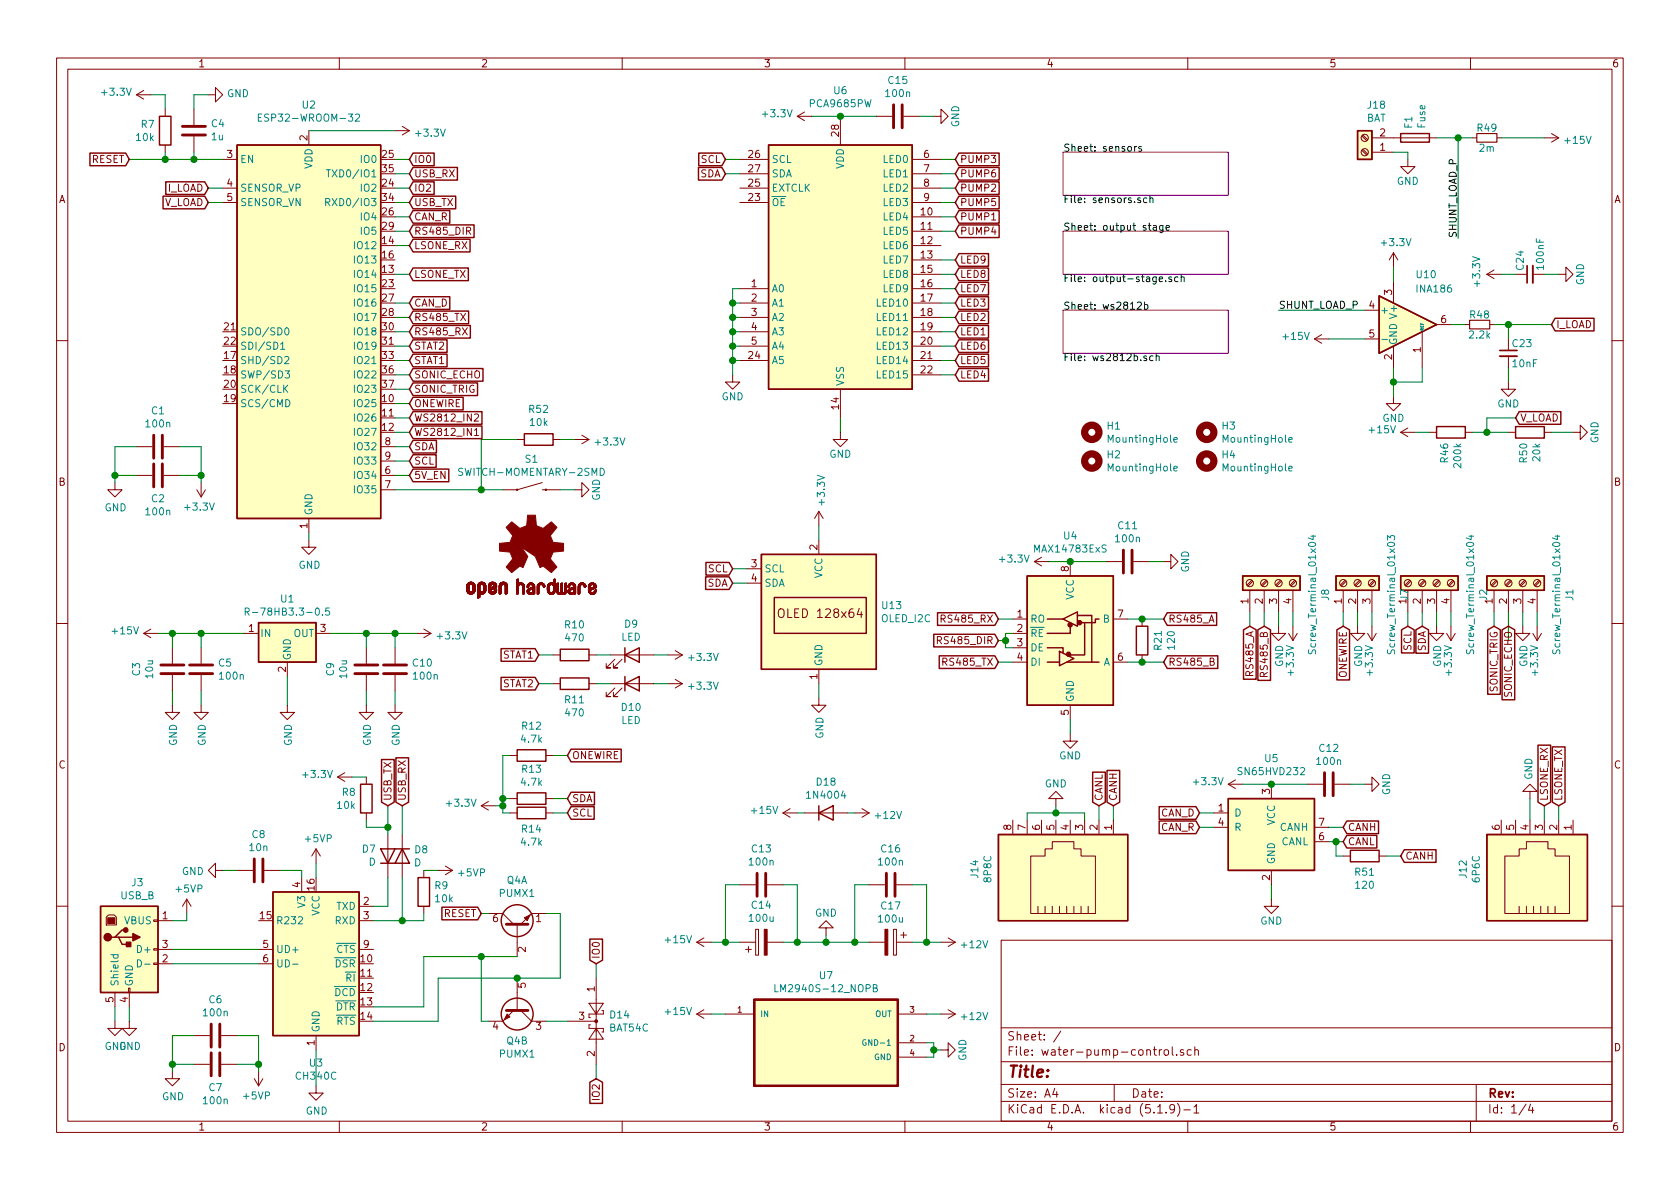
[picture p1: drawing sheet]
<svg xmlns="http://www.w3.org/2000/svg" width="297mm" height="210mm" viewBox="0 0 297 210" stroke-linecap="round" stroke-linejoin="round" font-family="sans-serif">
<defs><g id="words">
<text font-size="2.8" fill="#840000" x="178" y="190.5">Title:</text>
<g font-size="2.1" fill="#840000">
<text x="138.3" y="109.3">OLED 128x64</text>
<text x="178" y="184">Sheet: /</text>
<text x="178" y="186.7">File: water-pump-control.sch</text>
<text x="178" y="196.9">KiCad E.D.A. kicad (5.1.9)-1</text>
<text x="178" y="194.1">Size: A4</text>
<text x="200" y="194.1">Date:</text>
<text x="263" y="194.1">Rev:</text>
<text x="263" y="196.9">Id: 1/4</text>
</g>
<g font-size="1.8" fill="#840000">
<text x="35" y="11.9">1</text>
<text x="85" y="11.9">2</text>
<text x="135" y="11.9">3</text>
<text x="185" y="11.9">4</text>
<text x="235" y="11.9">5</text>
<text x="285" y="11.9">6</text>
<text x="16.2" y="28.8">RESET</text>
<text x="40.2" y="27.9">3</text>
<text x="54.4" y="24.9" transform="rotate(-90 54.4 24.9)">2</text>
<text x="67.6" y="27.9">25</text>
<text x="73.2" y="28.8">IO0</text>
<text x="124" y="28.8">SCL</text>
<text x="132.4" y="27.9">26</text>
<text x="148.3" y="24.1" transform="rotate(-90 148.3 24.1)">28</text>
<text x="163.3" y="27.9">6</text>
<text x="169.7" y="28.8">PUMP3</text>
<text x="244" y="26.7">1</text>
<text x="244" y="24.1">2</text>
<text x="10.4" y="35.9">A</text>
<text x="29.6" y="33.9">I_LOAD</text>
<text x="40.2" y="33">4</text>
<text x="40.2" y="35.6">5</text>
<text x="67.6" y="33">24</text>
<text x="67.6" y="35.6">34</text>
<text x="67.6" y="30.5">35</text>
<text x="73.2" y="31.4">USB_RX</text>
<text x="73.2" y="33.9">IO2</text>
<text x="123.7" y="31.4">SDA</text>
<text x="132.4" y="35.6">23</text>
<text x="132.4" y="33">25</text>
<text x="132.4" y="30.5">27</text>
<text x="163.3" y="30.5">7</text>
<text x="163.3" y="33">8</text>
<text x="163.3" y="35.6">9</text>
<text x="169.7" y="33.9">PUMP2</text>
<text x="169.7" y="31.4">PUMP6</text>
<text x="285.4" y="35.9">A</text>
<text x="28.9" y="36.4">V_LOAD</text>
<text x="67.6" y="38.1">26</text>
<text x="67.6" y="40.6">29</text>
<text x="73.2" y="39">CAN_R</text>
<text x="73.2" y="41.5">RS485_DIR</text>
<text x="73.2" y="36.4">USB_TX</text>
<text x="162.9" y="38.1">10</text>
<text x="162.9" y="40.6">11</text>
<text x="169.7" y="39">PUMP1</text>
<text x="169.7" y="41.5">PUMP4</text>
<text x="169.7" y="36.4">PUMP5</text>
<text x="67.6" y="43.2">14</text>
<text x="67.6" y="45.7">16</text>
<text x="73.2" y="44.1">LSONE_RX</text>
<text x="162.9" y="43.2">12</text>
<text x="162.9" y="45.7">13</text>
<text x="169.7" y="46.6">LED9</text>
<text x="67.6" y="48.3">13</text>
<text x="67.6" y="50.8">23</text>
<text x="67.6" y="53.3">27</text>
<text x="73.2" y="49.1">LSONE_TX</text>
<text x="132.9" y="50.8">1</text>
<text x="132.9" y="53.3">2</text>
<text x="162.9" y="48.3">15</text>
<text x="162.9" y="50.8">16</text>
<text x="162.9" y="53.3">17</text>
<text x="169.7" y="49.1">LED8</text>
<text x="169.7" y="51.7">LED7</text>
<text x="246.1" y="52.2" transform="rotate(-90 246.1 52.2)">3</text>
<text x="39.7" y="58.4">21</text>
<text x="67.6" y="55.9">28</text>
<text x="67.6" y="58.4">30</text>
<text x="73.2" y="54.2">CAN_D</text>
<text x="73.2" y="59.3">RS485_RX</text>
<text x="73.2" y="56.8">RS485_TX</text>
<text x="132.9" y="55.9">3</text>
<text x="132.9" y="58.4">4</text>
<text x="162.9" y="55.9">18</text>
<text x="162.9" y="58.4">19</text>
<text x="169.7" y="54.2">LED3</text>
<text x="169.7" y="56.8">LED2</text>
<text x="169.7" y="59.3">LED1</text>
<text x="242.1" y="54.6">4</text>
<text x="242.1" y="59.7">5</text>
<text x="254.8" y="57.1">6</text>
<text x="275.1" y="58">I_LOAD</text>
<text x="39.7" y="63.5">17</text>
<text x="39.7" y="61">22</text>
<text x="67.6" y="61">31</text>
<text x="67.6" y="63.5">33</text>
<text x="73.2" y="64.4">STAT1</text>
<text x="73.2" y="61.8">STAT2</text>
<text x="132.4" y="63.5">24</text>
<text x="132.9" y="61">5</text>
<text x="162.9" y="61">20</text>
<text x="162.9" y="63.5">21</text>
<text x="169.7" y="61.8">LED6</text>
<text x="169.7" y="64.4">LED5</text>
<text x="246.1" y="63.6" transform="rotate(-90 246.1 63.6)">2</text>
<text x="251.2" y="62.3" transform="rotate(-90 251.2 62.3)">1</text>
<text x="39.7" y="66">18</text>
<text x="39.7" y="71.1">19</text>
<text x="39.7" y="68.6">20</text>
<text x="67.6" y="71.1">10</text>
<text x="67.6" y="66">36</text>
<text x="67.6" y="68.6">37</text>
<text x="73.2" y="69.5">SONIC_TRIG</text>
<text x="73.2" y="66.9">SONIC_ECHO</text>
<text x="162.9" y="66">22</text>
<text x="169.7" y="66.9">LED4</text>
<text x="67.6" y="73.7">11</text>
<text x="67.6" y="76.2">12</text>
<text x="73.2" y="77.1">WS2812_IN1</text>
<text x="73.2" y="74.5">WS2812_IN2</text>
<text x="73.2" y="72">ONEWIRE</text>
<text x="148.3" y="72.3" transform="rotate(-90 148.3 72.3)">14</text>
<text x="268.8" y="74.5">V_LOAD</text>
<text x="68.1" y="83.8">6</text>
<text x="68.1" y="78.7">8</text>
<text x="68.1" y="81.3">9</text>
<text x="73.2" y="82.2">SCL</text>
<text x="73.2" y="79.6">SDA</text>
<text x="10.4" y="85.9">B</text>
<text x="68.1" y="86.4">7</text>
<text x="73.2" y="84.7">5V_EN</text>
<text x="285.4" y="85.9">B</text>
<text x="54.4" y="93.4" transform="rotate(-90 54.4 93.4)">1</text>
<text x="125.2" y="101.2">SCL</text>
<text x="132.9" y="100.3">3</text>
<text x="144.5" y="97.3" transform="rotate(-90 144.5 97.3)">2</text>
<text x="189" y="101.1" transform="rotate(-90 189 101.1)">8</text>
<text x="125" y="103.8">SDA</text>
<text x="132.9" y="102.9">4</text>
<text x="220.7" y="106.8" transform="rotate(-90 220.7 106.8)">1</text>
<text x="223.3" y="106.8" transform="rotate(-90 223.3 106.8)">2</text>
<text x="225.8" y="106.8" transform="rotate(-90 225.8 106.8)">3</text>
<text x="228.3" y="106.8" transform="rotate(-90 228.3 106.8)">4</text>
<text x="237.2" y="106.8" transform="rotate(-90 237.2 106.8)">1</text>
<text x="239.8" y="106.8" transform="rotate(-90 239.8 106.8)">2</text>
<text x="242.3" y="106.8" transform="rotate(-90 242.3 106.8)">3</text>
<text x="251.2" y="106.8" transform="rotate(-90 251.2 106.8)">2</text>
<text x="253.7" y="106.8" transform="rotate(-90 253.7 106.8)">3</text>
<text x="256.3" y="106.8" transform="rotate(-90 256.3 106.8)">4</text>
<text x="263.9" y="106.8" transform="rotate(-90 263.9 106.8)">1</text>
<text x="266.4" y="106.8" transform="rotate(-90 266.4 106.8)">2</text>
<text x="269" y="106.8" transform="rotate(-90 269 106.8)">3</text>
<text x="271.5" y="106.8" transform="rotate(-90 271.5 106.8)">4</text>
<text x="44" y="111.8">1</text>
<text x="56.7" y="111.8">3</text>
<text x="166.3" y="113.9">RS485_DIR</text>
<text x="166.9" y="110.1">RS485_RX</text>
<text x="179.9" y="109.2">1</text>
<text x="179.9" y="111.8">2</text>
<text x="197.6" y="109.2">7</text>
<text x="206.5" y="110.1">RS485_A</text>
<text x="50.5" y="118.8" transform="rotate(-90 50.5 118.8)">2</text>
<text x="88.8" y="116.5">STAT1</text>
<text x="167.1" y="117.7">RS485_TX</text>
<text x="179.9" y="114.3">3</text>
<text x="179.9" y="116.8">4</text>
<text x="197.6" y="116.8">6</text>
<text x="206.5" y="117.7">RS485_B</text>
<text x="221.6" y="119.2" transform="rotate(-90 221.6 119.2)">RS485_A</text>
<text x="224.2" y="119.2" transform="rotate(-90 224.2 119.2)">RS485_B</text>
<text x="238.1" y="120" transform="rotate(-90 238.1 120)">ONEWIRE</text>
<text x="249.6" y="115.1" transform="rotate(-90 249.6 115.1)">SCL</text>
<text x="252.1" y="115.3" transform="rotate(-90 252.1 115.3)">SDA</text>
<text x="88.8" y="121.5">STAT2</text>
<text x="144.5" y="120.1" transform="rotate(-90 144.5 120.1)">1</text>
<text x="264.8" y="122.3" transform="rotate(-90 264.8 122.3)">SONIC_TRIG</text>
<text x="267.3" y="123.2" transform="rotate(-90 267.3 123.2)">SONIC_ECHO</text>
<text x="189" y="126.5" transform="rotate(-90 189 126.5)">5</text>
<text x="10.4" y="135.9">C</text>
<text x="101.1" y="134.2">ONEWIRE</text>
<text x="285.4" y="135.9">C</text>
<text x="69.2" y="141.7" transform="rotate(-90 69.2 141.7)">USB_TX</text>
<text x="71.8" y="141.7" transform="rotate(-90 71.8 141.7)">USB_RX</text>
<text x="101.1" y="141.9">SDA</text>
<text x="194.9" y="141.7" transform="rotate(-90 194.9 141.7)">CANL</text>
<text x="197.5" y="141.7" transform="rotate(-90 197.5 141.7)">CANH</text>
<text x="215.4" y="143.5">1</text>
<text x="224.5" y="140.4" transform="rotate(-90 224.5 140.4)">3</text>
<text x="273.7" y="141.7" transform="rotate(-90 273.7 141.7)">LSONE_RX</text>
<text x="276.2" y="141.7" transform="rotate(-90 276.2 141.7)">LSONE_TX</text>
<text x="101.1" y="144.4">SCL</text>
<text x="178.8" y="146.8" transform="rotate(-90 178.8 146.8)">8</text>
<text x="181.4" y="146.8" transform="rotate(-90 181.4 146.8)">7</text>
<text x="183.9" y="146.8" transform="rotate(-90 183.9 146.8)">6</text>
<text x="186.4" y="146.8" transform="rotate(-90 186.4 146.8)">5</text>
<text x="189" y="146.8" transform="rotate(-90 189 146.8)">4</text>
<text x="191.5" y="146.8" transform="rotate(-90 191.5 146.8)">3</text>
<text x="194.1" y="146.8" transform="rotate(-90 194.1 146.8)">2</text>
<text x="196.6" y="146.8" transform="rotate(-90 196.6 146.8)">1</text>
<text x="205.2" y="144.4">CAN_D</text>
<text x="205.2" y="146.9">CAN_R</text>
<text x="215.4" y="146">4</text>
<text x="233.2" y="148.6">6</text>
<text x="233.2" y="146">7</text>
<text x="238.3" y="146.9">CANH</text>
<text x="238.3" y="149.5">CANL</text>
<text x="265.2" y="146.8" transform="rotate(-90 265.2 146.8)">6</text>
<text x="267.7" y="146.8" transform="rotate(-90 267.7 146.8)">5</text>
<text x="270.3" y="146.8" transform="rotate(-90 270.3 146.8)">4</text>
<text x="272.8" y="146.8" transform="rotate(-90 272.8 146.8)">3</text>
<text x="275.3" y="146.8" transform="rotate(-90 275.3 146.8)">2</text>
<text x="277.9" y="146.8" transform="rotate(-90 277.9 146.8)">1</text>
<text x="224.5" y="155.7" transform="rotate(-90 224.5 155.7)">2</text>
<text x="248.4" y="152">CANH</text>
<text x="53.1" y="156.9" transform="rotate(-90 53.1 156.9)">4</text>
<text x="55.6" y="157.4" transform="rotate(-90 55.6 157.4)">16</text>
<text x="64.3" y="160">2</text>
<text x="28.7" y="162.6">1</text>
<text x="28.7" y="167.6">3</text>
<text x="46" y="162.6">15</text>
<text x="46.5" y="167.6">5</text>
<text x="64.3" y="162.6">3</text>
<text x="64.3" y="167.6">9</text>
<text x="78.4" y="162.2">RESET</text>
<text x="87.1" y="163.1">6</text>
<text x="94.8" y="163.1">1</text>
<text x="28.7" y="170.2">2</text>
<text x="46.5" y="170.2">6</text>
<text x="63.8" y="170.2">10</text>
<text x="63.8" y="172.7">11</text>
<text x="93" y="168.4" transform="rotate(-90 93 168.4)">2</text>
<text x="106" y="169.6" transform="rotate(-90 106 169.6)">IO0</text>
<text x="20.1" y="177.3" transform="rotate(-90 20.1 177.3)">5</text>
<text x="22.6" y="177.3" transform="rotate(-90 22.6 177.3)">4</text>
<text x="63.8" y="175.3">12</text>
<text x="63.8" y="177.8">13</text>
<text x="93" y="174.7" transform="rotate(-90 93 174.7)">5</text>
<text x="105.2" y="175.4" transform="rotate(-90 105.2 175.4)">1</text>
<text x="10.4" y="185.9">D</text>
<text x="55.6" y="184.9" transform="rotate(-90 55.6 184.9)">1</text>
<text x="63.8" y="180.3">14</text>
<text x="87.1" y="182.1">4</text>
<text x="94.8" y="182.1">3</text>
<text x="102.4" y="180.3">3</text>
<text x="285.4" y="185.9">D</text>
<text x="105.2" y="186.8" transform="rotate(-90 105.2 186.8)">2</text>
<text x="106" y="194.4" transform="rotate(-90 106 194.4)">IO2</text>
<text x="35" y="199.9">1</text>
<text x="85" y="199.9">2</text>
<text x="135" y="199.9">3</text>
<text x="185" y="199.9">4</text>
<text x="235" y="199.9">5</text>
<text x="285" y="199.9">6</text>
</g>
<g font-size="1.8" fill="#008484">
<text x="18.2" y="16.9">+3.3V</text>
<text x="40.1" y="17.2">GND</text>
<text x="147.5" y="16.7">U6</text>
<text x="156.7" y="17.2">100n</text>
<text x="157.1" y="14.9">C15</text>
<text x="25" y="22.6">R7</text>
<text x="37.4" y="22.5">C4</text>
<text x="46.7" y="21.5">ESP32-WROOM-32</text>
<text x="53.5" y="19.2">U2</text>
<text x="135" y="20.7">+3.3V</text>
<text x="143.3" y="19">PCA9685PW</text>
<text x="169.6" y="22.5" transform="rotate(-90 169.6 22.5)">GND</text>
<text x="241.6" y="21.5">BAT</text>
<text x="241.9" y="19.2">J18</text>
<text x="249.7" y="22.7" transform="rotate(-90 249.7 22.7)">F1</text>
<text x="252" y="22.7" transform="rotate(-90 252 22.7)">Fuse</text>
<text x="261.3" y="23.3">R49</text>
<text x="24.2" y="24.9">10k</text>
<text x="37.4" y="24.8">1u</text>
<text x="42.4" y="28.8">EN</text>
<text x="55.2" y="29.9" transform="rotate(-90 55.2 29.9)">VDD</text>
<text x="64" y="28.8">IO0</text>
<text x="73.7" y="24.2">+3.3V</text>
<text x="136.4" y="28.8">SCL</text>
<text x="149.2" y="29.9" transform="rotate(-90 149.2 29.9)">VDD</text>
<text x="156.3" y="28.8">LED0</text>
<text x="261.6" y="26.8">2m</text>
<text x="276.8" y="25.4">+15V</text>
<text x="42.4" y="33.9">SENSOR_VP</text>
<text x="58.9" y="31.4">TXD0/IO1</text>
<text x="64" y="33.9">IO2</text>
<text x="136.4" y="33.9">EXTCLK</text>
<text x="136.4" y="31.4">SDA</text>
<text x="156.3" y="31.4">LED1</text>
<text x="156.3" y="33.9">LED2</text>
<text x="247" y="32.7">GND</text>
<text x="42.4" y="36.4">SENSOR_VN</text>
<text x="58.8" y="36.4">RXD0/IO3</text>
<text x="64" y="39">IO4</text>
<text x="64" y="41.5">IO5</text>
<text x="136.4" y="36.4">OE</text>
<text x="156.3" y="39">LED4</text>
<text x="156.3" y="41.5">LED5</text>
<text x="156.3" y="36.4">LED3</text>
<text x="63" y="44.1">IO12</text>
<text x="63" y="46.6">IO13</text>
<text x="156.3" y="44.1">LED6</text>
<text x="156.3" y="46.6">LED7</text>
<text x="244.4" y="43.5">+3.3V</text>
<text x="269.4" y="47.7" transform="rotate(-90 269.4 47.7)">C24</text>
<text x="273" y="47.5" transform="rotate(-90 273 47.5)">100nF</text>
<text x="63" y="49.1">IO14</text>
<text x="63" y="51.7">IO15</text>
<text x="136.4" y="51.7">A0</text>
<text x="156.3" y="49.1">LED8</text>
<text x="156.3" y="51.7">LED9</text>
<text x="250.5" y="49.2">U10</text>
<text x="250.6" y="51.7">INA186</text>
<text x="261.7" y="50.5" transform="rotate(-90 261.7 50.5)">+3.3V</text>
<text x="280.1" y="50.5" transform="rotate(-90 280.1 50.5)">GND</text>
<text x="42.4" y="59.3">SDO/SD0</text>
<text x="63" y="54.2">IO16</text>
<text x="63" y="56.8">IO17</text>
<text x="63" y="59.3">IO18</text>
<text x="136.4" y="54.2">A1</text>
<text x="136.4" y="56.8">A2</text>
<text x="136.4" y="59.3">A3</text>
<text x="155.3" y="54.2">LED10</text>
<text x="155.3" y="56.8">LED11</text>
<text x="155.3" y="59.3">LED12</text>
<text x="244" y="55.5">+</text>
<text x="259.9" y="59.9">2.2k</text>
<text x="260" y="56.3">R48</text>
<text x="42.4" y="64.4">SHD/SD2</text>
<text x="42.4" y="61.8">SDI/SD1</text>
<text x="63" y="61.8">IO19</text>
<text x="63" y="64.4">IO21</text>
<text x="136.4" y="64.4">A5</text>
<text x="136.4" y="61.8">A4</text>
<text x="155.3" y="61.8">LED13</text>
<text x="155.3" y="64.4">LED14</text>
<text x="227" y="60.1">+15V</text>
<text x="247" y="61.1" transform="rotate(-90 247 61.1)">GND V+</text>
<text x="267.5" y="61.4">C23</text>
<text x="267.5" y="64.9">10nF</text>
<text x="42.4" y="66.9">SWP/SD3</text>
<text x="42.4" y="69.5">SCK/CLK</text>
<text x="63" y="66.9">IO22</text>
<text x="63" y="69.5">IO23</text>
<text x="127.6" y="70.8">GND</text>
<text x="149.2" y="68.3" transform="rotate(-90 149.2 68.3)">VSS</text>
<text x="155.3" y="66.9">LED15</text>
<text x="25.9" y="75.6">100n</text>
<text x="26.8" y="73.3">C1</text>
<text x="42.4" y="72">SCS/CMD</text>
<text x="63" y="72">IO25</text>
<text x="63" y="74.5">IO26</text>
<text x="63" y="77.1">IO27</text>
<text x="93.6" y="73">R52</text>
<text x="93.8" y="75.3">10k</text>
<text x="195.8" y="76">H1</text>
<text x="216.1" y="76">H3</text>
<text x="242.2" y="76.6">+15V</text>
<text x="244.4" y="74.6">GND</text>
<text x="264.7" y="72.1">GND</text>
<text x="63" y="79.6">IO32</text>
<text x="63" y="82.2">IO33</text>
<text x="92.9" y="81.8">S1</text>
<text x="105.4" y="78.8">+3.3V</text>
<text x="146.6" y="80.9">GND</text>
<text x="195.8" y="81">H2</text>
<text x="196.1" y="78.3">MountingHole</text>
<text x="196.1" y="83.4">MountingHole</text>
<text x="216.1" y="81">H4</text>
<text x="216.5" y="78.3">MountingHole</text>
<text x="216.5" y="83.4">MountingHole</text>
<text x="256.1" y="81.8" transform="rotate(-90 256.1 81.8)">R46</text>
<text x="258.4" y="82.6" transform="rotate(-90 258.4 82.6)">200k</text>
<text x="270" y="81.8" transform="rotate(-90 270 81.8)">R50</text>
<text x="272.3" y="81.5" transform="rotate(-90 272.3 81.5)">20k</text>
<text x="282.6" y="78.4" transform="rotate(-90 282.6 78.4)">GND</text>
<text x="26.8" y="88.8">C2</text>
<text x="63" y="84.7">IO34</text>
<text x="63" y="87.2">IO35</text>
<text x="81.7" y="84.1">SWITCH-MOMENTARY-2SMD</text>
<text x="106.1" y="88.6" transform="rotate(-90 106.1 88.6)">GND</text>
<text x="145.8" y="89.1" transform="rotate(-90 145.8 89.1)">+3.3V</text>
<text x="18.5" y="90.4">GND</text>
<text x="25.9" y="91.1">100n</text>
<text x="32.8" y="90.3">+3.3V</text>
<text x="55.2" y="91.2" transform="rotate(-90 55.2 91.2)">GND</text>
<text x="188.1" y="95.4">U4</text>
<text x="197.4" y="95.9">100n</text>
<text x="197.8" y="93.6">C11</text>
<text x="52.8" y="100.6">GND</text>
<text x="135.1" y="101.2">SCL</text>
<text x="176.9" y="99.5">+3.3V</text>
<text x="183.1" y="97.7">MAX14783ExS</text>
<text x="210.2" y="101.3" transform="rotate(-90 210.2 101.3)">GND</text>
<text x="49.7" y="106.5">U1</text>
<text x="135.1" y="103.8">SDA</text>
<text x="145.4" y="102.3" transform="rotate(-90 145.4 102.3)">VCC</text>
<text x="156" y="107.7">U13</text>
<text x="189.9" y="106.1" transform="rotate(-90 189.9 106.1)">VCC</text>
<text x="235" y="106.2" transform="rotate(-90 235 106.2)">J8</text>
<text x="248.7" y="106.8" transform="rotate(-90 248.7 106.8)">1J7</text>
<text x="262.9" y="106.2" transform="rotate(-90 262.9 106.2)">J2</text>
<text x="278.2" y="106.2" transform="rotate(-90 278.2 106.2)">J1</text>
<text x="20" y="112.2">+15V</text>
<text x="44.9" y="108.9">R-78HB3.3-0.5</text>
<text x="46" y="112.6">IN</text>
<text x="51.9" y="112.6">OUT</text>
<text x="77.5" y="113.1">+3.3V</text>
<text x="99.9" y="111.1">R10</text>
<text x="100.1" y="113.4">470</text>
<text x="109.8" y="113.3">LED</text>
<text x="110.5" y="111">D9</text>
<text x="155.9" y="110">OLED_I2C</text>
<text x="182.1" y="110.1">RO</text>
<text x="182.1" y="112.6">RE</text>
<text x="195.1" y="110.1">B</text>
<text x="24.8" y="119.5" transform="rotate(-90 24.8 119.5)">C3</text>
<text x="27.1" y="119.9" transform="rotate(-90 27.1 119.9)">10u</text>
<text x="38.7" y="117.9">C5</text>
<text x="51.4" y="116.8" transform="rotate(-90 51.4 116.8)">GND</text>
<text x="59.1" y="119.5" transform="rotate(-90 59.1 119.5)">C9</text>
<text x="61.4" y="119.9" transform="rotate(-90 61.4 119.9)">10u</text>
<text x="73.1" y="117.9">C10</text>
<text x="121.9" y="116.9">+3.3V</text>
<text x="145.4" y="117.9" transform="rotate(-90 145.4 117.9)">GND</text>
<text x="182.1" y="115.2">DE</text>
<text x="182.1" y="117.7">DI</text>
<text x="195.1" y="117.7">A</text>
<text x="205.4" y="114.9" transform="rotate(-90 205.4 114.9)">R21</text>
<text x="207.7" y="114.8" transform="rotate(-90 207.7 114.8)">120</text>
<text x="226.9" y="118" transform="rotate(-90 226.9 118)">GND</text>
<text x="228.8" y="119.2" transform="rotate(-90 228.8 119.2)">+3.3V</text>
<text x="232.7" y="114.9" transform="rotate(-90 232.7 114.9)">Screw_Terminal_01x04</text>
<text x="240.8" y="118" transform="rotate(-90 240.8 118)">GND</text>
<text x="242.7" y="119.2" transform="rotate(-90 242.7 119.2)">+3.3V</text>
<text x="246.7" y="114.9" transform="rotate(-90 246.7 114.9)">Screw_Terminal_01x03</text>
<text x="254.8" y="118" transform="rotate(-90 254.8 118)">GND</text>
<text x="256.7" y="119.2" transform="rotate(-90 256.7 119.2)">+3.3V</text>
<text x="260.6" y="114.9" transform="rotate(-90 260.6 114.9)">Screw_Terminal_01x04</text>
<text x="270.1" y="118" transform="rotate(-90 270.1 118)">GND</text>
<text x="272" y="119.2" transform="rotate(-90 272 119.2)">+3.3V</text>
<text x="275.9" y="114.9" transform="rotate(-90 275.9 114.9)">Screw_Terminal_01x04</text>
<text x="38.9" y="120.2">100n</text>
<text x="73.2" y="120.2">100n</text>
<text x="99.9" y="124.4">R11</text>
<text x="110" y="125.7">D10</text>
<text x="121.9" y="122">+3.3V</text>
<text x="189.9" y="124.2" transform="rotate(-90 189.9 124.2)">GND</text>
<text x="31.3" y="131.9" transform="rotate(-90 31.3 131.9)">GND</text>
<text x="36.4" y="131.9" transform="rotate(-90 36.4 131.9)">GND</text>
<text x="51.6" y="131.9" transform="rotate(-90 51.6 131.9)">GND</text>
<text x="65.6" y="131.9" transform="rotate(-90 65.6 131.9)">GND</text>
<text x="70.7" y="131.9" transform="rotate(-90 70.7 131.9)">GND</text>
<text x="92.3" y="131.3">4.7k</text>
<text x="92.4" y="129">R12</text>
<text x="100.1" y="126.7">470</text>
<text x="109.8" y="128">LED</text>
<text x="145.6" y="130.7" transform="rotate(-90 145.6 130.7)">GND</text>
<text x="53.7" y="137.6">+3.3V</text>
<text x="92.4" y="136.6">R13</text>
<text x="187.3" y="134.3">GND</text>
<text x="219.3" y="137.1">SN65HVD232</text>
<text x="223.7" y="134.8">U5</text>
<text x="232.9" y="135.3">100n</text>
<text x="233.3" y="133">C12</text>
<text x="270.9" y="137.9" transform="rotate(-90 270.9 137.9)">GND</text>
<text x="59.7" y="143">10k</text>
<text x="60.6" y="140.7">R8</text>
<text x="79.1" y="142.7">+3.3V</text>
<text x="92.3" y="139">4.7k</text>
<text x="133" y="143.9">+15V</text>
<text x="143" y="141.2">1N4004</text>
<text x="144.4" y="138.9">D18</text>
<text x="184.7" y="139.2">GND</text>
<text x="211.2" y="138.9">+3.3V</text>
<text x="245.8" y="140.6" transform="rotate(-90 245.8 140.6)">GND</text>
<text x="44.6" y="148.2">C8</text>
<text x="54.1" y="148.9">+5VP</text>
<text x="92.3" y="149.5">4.7k</text>
<text x="92.3" y="147.2">R14</text>
<text x="154.9" y="144.8">+12V</text>
<text x="218.2" y="144.4">D</text>
<text x="218.2" y="146.9">R</text>
<text x="225.4" y="146" transform="rotate(-90 225.4 146)">VCC</text>
<text x="226.3" y="146.9">CANH</text>
<text x="226.5" y="149.5">CANL</text>
<text x="32.2" y="154.7">GND</text>
<text x="44.2" y="150.5">10n</text>
<text x="64.1" y="150.8">D7</text>
<text x="65.2" y="153.1">D</text>
<text x="73.2" y="153.2">D</text>
<text x="73.4" y="150.9">D8</text>
<text x="81.2" y="155">+5VP</text>
<text x="132.6" y="153.1">100n</text>
<text x="133" y="150.7">C13</text>
<text x="155.5" y="153.1">100n</text>
<text x="155.9" y="150.7">C16</text>
<text x="173" y="155.2" transform="rotate(-90 173 155.2)">J14</text>
<text x="175.3" y="155.9" transform="rotate(-90 175.3 155.9)">8P8C</text>
<text x="225.4" y="152.9" transform="rotate(-90 225.4 152.9)">GND</text>
<text x="239.6" y="154.9">R51</text>
<text x="259.3" y="155.2" transform="rotate(-90 259.3 155.2)">J12</text>
<text x="261.6" y="155.9" transform="rotate(-90 261.6 155.9)">6P6C</text>
<text x="21.3" y="159">USB_B</text>
<text x="23.3" y="156.7">J3</text>
<text x="31.2" y="157.8">+5VP</text>
<text x="54" y="160.4" transform="rotate(-90 54 160.4)">V3</text>
<text x="56.5" y="162" transform="rotate(-90 56.5 162)">VCC</text>
<text x="59.5" y="160.9">TXD</text>
<text x="76.9" y="157.2">R9</text>
<text x="77" y="159.6">10k</text>
<text x="88.4" y="158.6">PUMX1</text>
<text x="89.6" y="156.3">Q4A</text>
<text x="133" y="160.7">C14</text>
<text x="155.9" y="160.8">C17</text>
<text x="239.8" y="157.2">120</text>
<text x="22" y="163.4">VBUS</text>
<text x="48.8" y="163.4">R232</text>
<text x="59.3" y="163.4">RXD</text>
<text x="117.8" y="166.8">+15V</text>
<text x="132.6" y="163">100u</text>
<text x="144.1" y="162.1">GND</text>
<text x="155.5" y="163.1">100u</text>
<text x="170.2" y="167.7">+12V</text>
<text x="222.8" y="163.5">GND</text>
<text x="24.6" y="168.5">D+</text>
<text x="48.8" y="168.5">UD+</text>
<text x="48.8" y="171.1">UD-</text>
<text x="59.3" y="171.1">DSR</text>
<text x="59.5" y="168.5">CTS</text>
<text x="61.2" y="173.6">RI</text>
<text x="144.9" y="173.1">U7</text>
<text x="21" y="174.5" transform="rotate(-90 21 174.5)">Shield</text>
<text x="23.5" y="174.5" transform="rotate(-90 23.5 174.5)">GND</text>
<text x="36.1" y="179.7">100n</text>
<text x="37" y="177.4">C6</text>
<text x="59.2" y="176.1">DCD</text>
<text x="59.4" y="178.7">DTR</text>
<text x="117.8" y="179.5">+15V</text>
<text x="137.9" y="175.5">LM2940S-12_NOPB</text>
<text x="18.5" y="185.7">GND</text>
<text x="21" y="185.7">GND</text>
<text x="56.5" y="182.6" transform="rotate(-90 56.5 182.6)">GND</text>
<text x="59.5" y="181.2">RTS</text>
<text x="89.6" y="184.7">Q4B</text>
<text x="107.8" y="182.4">BAT54C</text>
<text x="107.9" y="180.1">D14</text>
<text x="170.2" y="180.4">+12V</text>
<text x="52.5" y="190.9">CH340C</text>
<text x="54.8" y="188.6">U3</text>
<text x="88.4" y="187">PUMX1</text>
<text x="170.9" y="187.6" transform="rotate(-90 170.9 187.6)">GND</text>
<text x="28.7" y="194.6">GND</text>
<text x="36.1" y="195.3">100n</text>
<text x="37" y="193">C7</text>
<text x="43.2" y="194.4">+5VP</text>
<text x="54.1" y="197.1">GND</text>
</g>
<g font-size="1.8">
<text x="188" y="26.8">Sheet: sensors</text>
<text x="188" y="35.9">File: sensors.sch</text>
<text x="188" y="40.8">Sheet: output stage</text>
<text x="257.6" y="42.2" transform="rotate(-90 257.6 42.2)">SHUNT_LOAD_P</text>
<text x="188" y="49.9">File: output-stage.sch</text>
<text x="188" y="54.8">Sheet: ws2812b</text>
<text x="226.1" y="54.6">SHUNT_LOAD_P</text>
<text x="188" y="63.8">File: ws2812b.sch</text>
</g>
<g font-size="1.4" fill="#840000">
<text x="130.4" y="179.1">1</text>
<text x="160.9" y="179.1">3</text>
<text x="160.9" y="184.1">2</text>
<text x="160.9" y="186.7">4</text>
</g>
<g font-size="1.4" fill="#008484">
<text x="134.4" y="179.8">IN</text>
<text x="154.7" y="179.8">OUT</text>
<text x="153.3" y="184.9">GND-1</text>
<text x="154.6" y="187.4">GND</text>
</g>
<text font-size=".7" fill="#008484" x="251.7" y="58.5" transform="rotate(-90 251.7 58.5)">REF</text>
</g></defs>
<g fill="none" stroke="#840000" stroke-width=".18">
<path d="M10 10.3h277v189.9h-277zM12 12.2h273v186.1h-273zM24.1 16.8l1.3 .7M24.1 16.8h2.6M25.4 16l-1.3 .8M29.2 19.3v1.3M34.3 19.3v2.8M36.8 16.8h1.3v-1.3l1.3 1.3-1.3 1.2v-1.2M60 10.3v1.9M110 10.3v1.9M142.2 19.8l-1.2 .8M160 10.3v1.9"/>
<path d="M210 10.3v1.9M260 10.3v1.9M29.2 25.6v1.3M34.3 24.1v2.8M39.4 35.8h2.5M39.4 33.3h2.5M39.4 28.2h2.5M54.6 23.1v2.5M69.8 23.1h2.6M71.1 22.3l1.3 .8M72.4 23.1l-1.3 .8M130.8 35.8h5.1"/>
<path d="M130.8 33.3h5.1M130.8 28.2h5.1M130.8 30.7h5.1M141 20.6l1.2 .7M141 20.6h2.5M148.6 20.6v5M154.9 20.6h2.8M159.8 20.6h2.8M161.3 38.3h5.1M161.3 35.8h5.1M161.3 33.3h5.1M161.3 28.2h5.1"/>
<path d="M161.3 30.7h5.1M165.1 20.6h1.3v-1.3l1.2 1.3-1.2 1.2v-1.2M240.8 24l.9 .9M240.8 26.6l.9 .8M241 23.9l.8 .8M241 26.4l.8 .8M242.6 26.9h3.8M242.6 24.4h11.4M248.9 28.2v1.3h1.3l-1.3 1.2-1.3-1.2h1.3M260.3 24.4h.8M264.7 24.4h.7M273 24.4h2.6"/>
<path d="M274.3 23.6l1.3 .8M275.6 24.4l-1.3 .7M81.8 58l.8 1.2M82.5 40.8h.6l.1-.5-.2-.1h-.5v1.2M82.6 58l-.8 1.2M82.8 40.8l.4 .6M130.8 51h5.1M130.8 53.6h5.1M130.8 56.1h5.1M130.8 58.7h5.1M161.3 51h5.1M161.3 40.9h5.1"/>
<path d="M161.3 43.4h5.1M161.3 46h5.1M161.3 48.5h5.1M161.3 53.6h5.1M161.3 56.1h5.1M161.3 58.7h5.1M232.4 59.9h2.5M232.4 59.9l1.3 .8M233.7 59.2l-1.3 .7M241.3 54.9h2.5M241.3 59.9h2.5M246.4 44.7v2.5"/>
<path d="M246.4 49.8v3.8M246.4 44.7l-.8 1.3M246.4 44.7l.7 1.3M251.5 58.7v6.3M254 57.4h2.5M259.1 57.4h.7M262.9 48.5h2.5M262.9 48.5l1.3 .8M263.4 57.4h.8M264.2 47.7l-1.3 .8M266.7 59.9v1.9M268 48.5h1.9"/>
<path d="M271 48.5h2M275.6 48.5h1.3v-1.3l1.2 1.3-1.2 1.3v-1.3M10 60.2h2M24.1 79h2.8M29 79h2.7M67.3 79h2.5M83.9 76.1l.4-.4v1.3M83.9 73.3l.5-.1 .2 .4v.2l-.8 .7h.8M83.9 77h.7M91.4 77.7h1.3M97.8 77.7h1.3M101.6 77.7h2.5"/>
<path d="M102.9 77l1.2 .7M104.1 77.7l-1.2 .8M129.5 66.3v1.3h1.3l-1.3 1.2-1.2-1.2h1.2M130.8 61.2h5.1M130.8 63.7h5.1M148.6 76.4v1.3h1.3l-1.3 1.3-1.3-1.3h1.3M148.6 68.8v5.1M161.3 61.2h5.1M161.3 63.7h5.1M161.3 66.3h5.1M246.4 70.1v1.3h1.2l-1.2 1.2-1.3-1.2h1.3M246.4 61.2v3.8"/>
<path d="M247.6 76.4l1.3 .8M247.6 76.4h2.6M248.9 75.7l-1.3 .7M252.7 76.4h1.3M259.1 76.4h1.2M266.7 67.6v1.2h1.3l-1.3 1.3-1.3-1.3h1.3M266.7 63v2M266.7 76.4h1.3M273 76.4h1.3M278.1 76.4h1.3v-1.2l1.3 1.2-1.3 1.3v-1.3M285 60.2h2M20.3 85.3v1.3h1.3l-1.3 1.3-1.3-1.3h1.3"/>
<path d="M24.1 84.1h2.8M29 84.1h2.7M34.8 86.6l.8 1.3M35.6 85.3v2.6M36.3 86.6l-.7 1.3M54.6 95.5v1.3h1.3l-1.3 1.2-1.3-1.2h1.3M54.6 91.7v2.5M67.3 84.1h2.5M67.3 86.6h2.5M67.3 81.5h2.5M95.9 85.3l-4.5 1.3h-2.5M95.9 86.6h3.2"/>
<path d="M101.6 86.6h1.3v-1.3l1.2 1.3-1.2 1.3v-1.3M144.8 90.4v2.6M144.8 95.5v2.5M144.8 90.4l-.8 1.3M144.8 90.4l.7 1.3M182.9 99.3h2.5M182.9 99.3l1.2 .8M184.1 98.5l-1.2 .8M189.2 99.3v2.5M195.6 99.3h2.8M200.4 99.3h2.8M205.7 99.3h1.3v-1.3l1.3 1.3-1.3 1.3v-1.3"/>
<path d="M10 110.3h2M25.4 112h2.5M25.4 112l1.3 .8M26.7 111.2l-1.3 .8M30.5 114.5v2.8M30.5 119.4v2.8M35.6 114.5v2.8M35.6 119.4v2.8M43.2 112h2.5M50.8 117.1v2.5M55.9 112h2.5M64.8 114.5v2.8"/>
<path d="M64.8 119.4v2.8M69.8 114.5v2.8M69.8 119.4v2.8M73.7 112h2.5M74.9 111.2l1.3 .8M76.2 112l-1.3 .8M97.8 115.8h1.3M104.1 115.8h1.3M107.9 115.8h7.7M108.7 116.6l-1.5 1.5h.7h-.7v-.8M110 116.6l-1.5 1.5h.7h-.7v-.8M118.1 115.8h2.5"/>
<path d="M119.4 115.1l1.2 .7M120.6 115.8l-1.2 .8M132.1 100.6h2.5M132.1 103.1h2.5M144.8 118.4v2.5M151.9 107.6l-.3 1.1h.9M152.3 108.2v1M165.7 113.2h.6l.2-.2-.1-.3-.2-.1h-.5v1.2M166.4 109.4h.6l.1-.2v-.3l-.2-.1h-.5v1.2M179.1 109.5h2.5M179.1 112h2.5M179.1 114.5h2.5"/>
<path d="M179.1 117.1h2.5M190.5 108.8h.1M196.8 109.5h2.6M196.8 117.1h2.6M201.9 109.5v1.2M201.9 115.8v1.3M214 117l.5-.1 .1-.2v-.2l-.6-.1v1.2h.5l.2-.2v-.2l-.3-.2M221 104.4v3.8M221.3 102.6l-.8 .9M221.5 102.8l-.9 .9M223.5 104.4v3.8M223.9 102.6l-.9 .9"/>
<path d="M224 102.8l-.8 .9M226.1 110.7v1.3h1.2l-1.2 1.3-1.3-1.3h1.3M226.1 104.4v3.8M226.4 102.6l-.8 .9M226.6 102.8l-.9 .9M227.8 112l.8 1.3M228.6 104.4v3.8M228.6 110.7v2.6M228.9 102.6l-.8 .9M229.1 102.8l-.8 .9M229.4 112l-.8 1.3M237.5 104.4v3.8"/>
<path d="M237.8 102.6l-.8 .9M238 102.8l-.8 .9M240 110.7v1.3h1.3l-1.3 1.3-1.2-1.3h1.2M240 104.4v3.8M240.4 102.6l-.9 .9M240.5 102.8l-.8 .9M241.8 112l.8 1.3M242.6 104.4v3.8M242.6 110.7v2.6M242.9 102.6l-.8 .9M243.1 102.8l-.9 .9M243.3 112l-.7 1.3"/>
<path d="M248.9 104.4v3.8M249.3 102.6l-.9 .9M249.4 102.8l-.8 .9M251.5 104.4v3.8M251.8 102.6l-.8 .9M252 102.8l-.9 .9M254 110.7v1.3h1.3l-1.3 1.3-1.3-1.3h1.3M254 104.4v3.8M254.3 102.6l-.8 .9M254.5 102.8l-.8 .9M255.8 112l.7 1.3M256.5 104.4v3.8"/>
<path d="M256.5 110.7v2.6M256.9 102.6l-.9 .9M257 102.8l-.8 .9M257.3 112l-.8 1.3M264.2 104.4v3.8M264.5 102.6l-.8 .9M264.7 102.8l-.9 .9M266.7 104.4v3.8M267 102.6l-.8 .9M267.2 102.8l-.8 .9M269.2 110.7v1.3h1.3l-1.3 1.3-1.2-1.3h1.2M269.2 104.4v3.8"/>
<path d="M269.6 102.6l-.9 .9M269.7 102.8l-.8 .9M271 112l.8 1.3M271.8 104.4v3.8M271.8 110.7v2.6M272.1 102.6l-.8 .9M272.3 102.8l-.9 .9M272.5 112l-.7 1.3M285 110.3h2M30.5 124.7v1.3h1.2l-1.2 1.2-1.3-1.2h1.3M35.6 124.7v1.3h1.2l-1.2 1.2-1.3-1.2h1.3M50.8 124.7v1.3h1.3l-1.3 1.2-1.3-1.2h1.3"/>
<path d="M59.7 137.4l1.3 .8M59.7 137.4h2.5M61 136.6l-1.3 .8M64.8 124.7v1.3h1.2l-1.2 1.2-1.3-1.2h1.3M64.8 137.4v1.3M69.8 124.7v1.3h1.3l-1.3 1.2-1.2-1.2h1.2M90.2 133.6h1.2M96.5 133.6h1.3M97.8 120.9h1.3M104.1 120.9h1.3M107.9 120.9h7.7M108.7 121.7l-1.5 1.5h.7h-.7v-.8"/>
<path d="M110 121.7l-1.5 1.5h.7h-.7v-.8M118.1 120.9h2.5M119.4 120.1l1.2 .8M120.6 120.9l-1.2 .8M144.8 123.4v1.3h1.2l-1.2 1.3-1.3-1.3h1.3M189.2 129.8v1.3h1.3l-1.3 1.2-1.2-1.2h1.2M189.2 124.7v2.5M217.2 138.7h2.5M217.2 138.7l1.2 .7M218.4 137.9l-1.2 .8M224.8 138.7v2.5M231.1 138.7h2.8"/>
<path d="M236 138.7h2.8M241.3 138.7h1.3v-1.3l1.2 1.3-1.2 1.2v-1.2M270.5 139.9h1.3l-1.3-1.2-1.3 1.2h1.3v1.3M33 159l-.7 1.3M33 159v2.5M33 159l.8 1.3M38.1 153.9v-1.3l-1.3 1.3 1.3 1.3v-1.3h1.3M41.9 153.9h2.8M46.7 153.9h2.8M53.3 155.2v2.5M55.9 150.1l-.8 1.3M55.9 150.1v2.5"/>
<path d="M55.9 150.1l.7 1.3M64.8 143.8v1.2M68.6 147.6v7.6M71.1 147.6v7.6M74.9 153.9v1.3M77.5 153.9h2.5M78.7 153.2l1.3 .7M80 153.9l-1.3 .8M85.1 142.5l1.3 .8M85.1 142.5h2.5M86.4 141.7l-1.3 .8M90.2 143.8h1.2"/>
<path d="M90.2 141.2h1.2M96.5 143.8h1.3M96.5 141.2h1.3M130.8 156.5h2.8M135.6 156.5h2.8M138.4 143.8l1.3 .7M138.4 143.8h2.6M139.7 143l-1.3 .8M142.2 143.8h7.7M151.1 143.8h2.6M152.4 143l1.3 .8M153.7 143.8l-1.3 .7"/>
<path d="M153.7 156.5h2.8M158.5 156.5h2.8M179.1 145v2.6M181.6 145v2.6M182.2 151.4h2.6v-1.3h1.3v-1.3h3.8v1.3h1.2v1.3h2.6v10.1h-11.5zM184.1 145v2.6M186.7 141.2h1.3l-1.3-1.3-1.3 1.3h1.3v1.3M186.7 145v2.6M189.2 145v2.6M191.8 145v2.6M194.3 145v2.6M196.8 145v2.6"/>
<path d="M214.6 143.8h2.6M214.6 146.3h2.6M224.8 159v1.3h1.3l-1.3 1.2-1.3-1.2h1.3M224.8 153.9v2.6M232.4 146.3h2.5M232.4 148.8h2.5M237.5 151.4h1.3M243.8 151.4h1.3M265.4 145v2.6M266.1 151.4h2.5v-1.3h1.3v-1.3h3.8v1.3h1.3v1.3h2.5v10.1h-11.4zM268 145v2.6M270.5 145v2.6"/>
<path d="M273 145v2.6M275.6 145v2.6M278.1 145v2.6M10 160.2h2M19.2 161.8h1l.4 .4v1.4h-1.8v-1.4zM20.3 175.5v2.5M22.7 174.7h.3v.8h-.3zM22.9 175.5v2.5M27.2 170.3h.7v.3h-.7zM27.2 167.8h.7v.2h-.7zM27.2 162.7h.7v.2h-.7zM27.9 167.9h2.6"/>
<path d="M27.9 162.8h2.6M27.9 170.4h2.6M45.7 167.9h2.6M45.7 170.4h2.6M63.5 167.9h2.5M63.5 162.8h2.5M63.5 160.3h2.5M74.9 160.3v1.2M86.4 161.5h2.5l1.9 1.9M90.8 178.7l-1.9 1.9h-2.5M91.4 163.4v5.8M91.4 173v5.7"/>
<path d="M92.1 178.7l1.9 1.9h2.5M96.5 161.5h-2.5l-1.9 1.9M104.1 177.4h2.6l-1.3 1.9zM105.4 173v15.2M106.4 178.7h.3v.6h-2.6v.7h.3M123.2 166.6h2.5M123.2 166.6l1.3 .8M123.2 179.3h2.5M123.2 179.3l1.3 .8M124.5 165.9l-1.3 .7M124.5 178.6l-1.3 .7M128.3 179.3h5"/>
<path d="M130.8 166.6h2.8M131.8 167.9h1M132.3 167.4v1M133.6 164.3h.5v4.6h-.5zM135.6 166.6h2.8M146 164.1h1.3l-1.3-1.3-1.2 1.3h1.2v1.2M153.7 166.6h2.8M158 164.3h.5v4.6h-.5zM158.5 166.6h2.8M158.7 179.3h5.1M159.3 165.3h1M159.8 164.8v1.1"/>
<path d="M166.4 166.6h2.5M166.4 179.3h2.5M167.6 165.9l1.3 .7M167.6 178.6l1.3 .7M168.9 166.6l-1.3 .8M168.9 179.3l-1.3 .8M177 166.3h108v32h-108zM183.5 160.3v1.2M184.8 160.3v1.2M186.1 160.3v1.2M187.3 160.3v1.2M188.6 160.3v1.2"/>
<path d="M189.9 160.3v1.2M191.1 160.3v1.2M192.4 160.3v1.2M268.6 160.3v1.2M269.9 160.3v1.2M271.1 160.3v1.2M272.4 160.3v1.2M273.7 160.3v1.2M275 160.3v1.2M285 160.2h2M20.3 180.6v1.3h1.3l-1.3 1.2-1.3-1.2h1.3M22.9 180.6v1.3h1.2l-1.2 1.2-1.3-1.2h1.3"/>
<path d="M30.5 189.5v1.2h1.2l-1.2 1.3-1.3-1.3h1.3M34.3 183.1h2.8M34.3 188.2h2.8M39.1 183.1h2.8M39.1 188.2h2.8M45 190.7l.7 1.3M45.7 189.5v2.5M46.5 190.7l-.8 1.3M55.9 192v1.3h1.2l-1.2 1.3-1.3-1.3h1.3M55.9 183.1v2.6M60 198.3v1.9M100.3 180.6h5.1"/>
<path d="M104.4 181.2h-.3v.7h2.6v.6h-.3M105.4 181.9l1.3 1.9h-2.6zM110 198.3v1.9M158.7 184.4h5.1M158.7 186.9h5.1M160 198.3v1.9M166.4 185.7h1.2v-1.3l1.3 1.3-1.3 1.2v-1.2M177 194.8h108M177 191.8h108M177 187.8h108M177 181.8h108M186.5 192.5l-.4 1h1"/>
<path d="M186.8 193v1M187.6 182.3l-1.3 2M197 191.8v3M204.7 196.8h.8M205 185.6v1M205.4 185.6l-.3 .1-.1 .2M205.9 185.7l.2-.1 .5 .1v.8l-.3 .1-.4-.1zM206.2 196.7v.1M207.3 185.1v1.3l.2 .2M207.7 196l-.1 .1a.48 .48 0 0 1-.6 .1l-.2-.2 .2-.6a.48 .48 0 0 1 .6 .1 1.27 1.27 0 0 1-.2 1.2l-.4 .1M208.1 186.5v.1M208.2 195.1a1.71 1.71 0 0 1 0 2.3"/>
<path d="M209.2 185.7l-.3-.1-.2 .2 .1 .2 .4 .2v.3h-.5M209.3 196.3h1.2M210 198.3v1.9M210.6 185.7l-.4-.1-.3 .3 .1 .6 .2 .1 .4-.1M211.1 195.8l.4-.5v1.5M211.1 196.8h.9M211.3 185.7l.2-.1 .3 .1 .1 .9M211.3 185.1v1.5M260 198.3v1.9M261 191.8v6.5M269.8 195.2l-1.2 2M270.6 195.2l-.3 1.1h.9"/>
<path d="M271 195.8v1"/>
<circle cx="241.3" cy="24.4" r=".63"/>
<circle cx="241.3" cy="26.9" r=".63"/>
<circle cx="221" cy="103.1" r=".63"/>
<circle cx="223.5" cy="103.1" r=".63"/>
<circle cx="226.1" cy="103.1" r=".63"/>
<circle cx="228.6" cy="103.1" r=".63"/>
<circle cx="237.5" cy="103.1" r=".63"/>
<circle cx="240" cy="103.1" r=".63"/>
<circle cx="242.6" cy="103.1" r=".63"/>
<circle cx="248.9" cy="103.1" r=".63"/>
<circle cx="251.5" cy="103.1" r=".63"/>
<circle cx="254" cy="103.1" r=".63"/>
<circle cx="256.5" cy="103.1" r=".63"/>
<circle cx="264.2" cy="103.1" r=".63"/>
<circle cx="266.7" cy="103.1" r=".63"/>
<circle cx="269.2" cy="103.1" r=".63"/>
<circle cx="271.8" cy="103.1" r=".63"/>
</g>
<path d="M188 26.9h29.2v7.6h-29.2zM188 54.9h29.2v7.6h-29.2zM188 40.9h29.2v7.6h-29.2z" fill="none" stroke="#840084" stroke-width=".18"/>
<g fill="none" stroke="#000" stroke-width=".18">
<path d="M200.6 25.9v.8M201 25.9l-.4 .2M201.8 26l-.3-.1-.2 .2 .1 .2 .4 .1v.3h-.5M202.8 35h-.4l-.2 .2 .1 .6h.5M203.3 35.1l.2-.1h.3l.1 .8M203.3 34.6v1.2M203.9 39.9h.5l.1 .8M205.6 39.9v1.1l-.2 .1h-.3M205.6 39.9h-.3l-.3 .2 .1 .6h.5M201.1 53.5l.5-.1 .2 .4v.2l-.8 .7h.8M202.4 53.9l.3-.1 .3 .3-.2 .5h-.4M202.4 53.4v1.3"/>
<path d="M204.5 40.2h-.5l-.1 .2 .1 .3h.5M205 49.4l.6-.1-.1-.3h-.4l-.1 .1v.7h.5M206.1 49.7v.1M206.2 40.3l.6-.1-.1-.3h-.4l-.1 .2v.6h.5M207.1 49h-.3l-.1 .1v.2l.4 .1v.4h-.4M208.3 49h-.4l-.2 .2 .1 .6h.5M208.8 49.1l.2-.1h.3l.1 .8M208.8 48.5v1.3M202.7 63l-.3-.1-.2 .2 .1 .2 .4 .1v.3h-.5M203.9 63l-.4-.1-.2 .3 .1 .5h.5M204.4 63.1l.2-.2 .3 .1 .1 .8M204.4 62.5v1.3"/>
</g>
<g fill="none" stroke="#840000" stroke-width=".25">
<path d="M15.9 27.1h6.3l.7 1.1-.7 1.1h-6.3zM28.2 20.6h2v5h-2zM28.8 34.7h7.4l.6 1.1-.6 1.1h-7.4zM29.3 32.2h6.9l.6 1.1-.6 1.1h-6.9zM41.9 25.6h25.4v66.1h-25.4zM73 37.2h6.5v2.3h-6.5l-.6-1.2zM73 39.8h10.8v2.2h-10.8l-.6-1.1zM73 27.1h3.8v2.2h-3.8l-.6-1.1zM73 29.6h7.9v2.2h-7.9l-.6-1.1zM73 32.2h3.8v2.2h-3.8l-.6-1.1zM73 34.7h7.6v2.2h-7.6l-.6-1.1zM123.5 29.6h4.1l.7 1.1-.7 1.1h-4.1z"/>
<path d="M123.5 27.1h4.1l.7 1.1-.7 1.1h-4.1zM135.9 25.6h25.4v43.2h-25.4zM169.5 37.2h7.2v2.3h-7.2l-.6-1.2zM169.5 32.2h7.2v2.2h-7.2l-.6-1.1zM169.5 27.1h7.2v2.2h-7.2l-.6-1.1zM169.5 39.8h7.2v2.2h-7.2l-.6-1.1zM169.5 34.7h7.2v2.2h-7.2l-.6-1.1zM169.5 29.6h7.2v2.2h-7.2l-.6-1.1zM240 23.1h2.6v5.1h-2.6zM247.6 23.6h5.1v1.5h-5.1zM73 42.3h10.1v2.2h-10.1l-.6-1.1zM73 47.4h9.8v2.2h-9.8l-.6-1.1z"/>
<path d="M73 52.5h6.5v2.2h-6.5l-.6-1.1zM73 57.6h10.2v2.2h-10.2l-.6-1.1zM73 55h9.9v2.2h-9.9l-.6-1.1zM169.5 47.4h5.3v2.2h-5.3l-.6-1.1zM169.5 49.9h5.3v2.3h-5.3l-.6-1.2zM169.5 52.5h5.3v2.2h-5.3l-.6-1.1zM169.5 55h5.3v2.2h-5.3l-.6-1.1zM169.5 57.6h5.3v2.2h-5.3l-.6-1.1zM169.5 44.9h5.3v2.2h-5.3l-.6-1.1zM243.8 52.3l10.2 5.1-10.2 5.1zM275 56.3h6.8v2.2h-6.8l-.7-1.1zM73 62.6h6v2.3h-6l-.6-1.2z"/>
<path d="M73 60.1h6v2.2h-6l-.6-1.1zM73 75.3h12.2v2.3h-12.2l-.6-1.2zM73 72.8h12.2v2.2h-12.2l-.6-1.1zM73 70.3h8.9v2.2h-8.9l-.6-1.1zM73 67.7h11.4v2.2h-11.4l-.6-1.1zM73 65.2h12.4v2.2h-12.4l-.6-1.1zM73 77.9h4.2v2.2h-4.2l-.6-1.1zM92.7 76.7h5.1v2h-5.1zM169.5 60.1h5.3v2.2h-5.3l-.6-1.1zM169.5 62.6h5.3v2.3h-5.3l-.6-1.2zM169.5 65.2h5.3v2.2h-5.3l-.6-1.1zM254 75.4h5.1v2.1h-5.1z"/>
<path d="M268 75.4h5v2.1h-5zM268.6 72.8h7.4v2.2h-7.4l-.6-1.1zM73 83h6.3v2.2h-6.3l-.6-1.1zM73 80.4h4.1v2.2h-4.1l-.6-1.1zM124.8 99.5h4.1l.6 1.1-.6 1.1h-4.1zM134.6 98h20.3v20.4h-20.3zM45.7 110.1h10.2v7h-10.2zM88.6 119.8h6l.6 1.1-.6 1.1h-6zM88.6 114.7h6l.6 1.1-.6 1.1h-6zM99.1 119.9h5v2h-5zM99.1 114.8h5v2h-5zM110.5 115.8l2.5-1.3v2.6z"/>
<path d="M110.5 114.5v2.6M110.5 119.6v2.6M124.8 102h4.1l.6 1.1-.6 1.1h-4.1zM136.9 105.7h16.3v6.3h-16.3zM165.1 112.2h10.8l.6 1.1-.6 1.1h-10.8zM165.8 108.4h10.1l.6 1.1-.6 1.1h-10.1zM166.1 116h9.8l.6 1.1-.6 1.1h-9.8zM181.6 101.8h15.2v22.9h-15.2zM185.2 114.5h2.8v1M185.2 117.1h2.1M185.2 109.5h2.8M187.3 115.2l2.6 1.3-2.6 1.2z"/>
<path d="M188 109.5l2.5-1.3v2.5zM188.6 117.1h5.7M189.2 110.7v1.3h-4M190.5 108.8h2.5v8.3M191.8 110.1v5.7h-2.6M194.3 109.5h-.6v.6h-2.6M200.9 110.7h2v5.1h-2zM206.4 116h8.9v2.2h-8.9l-.7-1.1zM206.4 108.4h8.7v2.2h-8.7l-.7-1.1zM219.7 101.8h10.2v2.6h-10.2zM219.9 111.4l1.1-.7 1.1 .7v8.7h-2.2zM222.4 111.4l1.1-.7 1.1 .7v8.9h-2.2z"/>
<path d="M236.2 101.8h7.6v2.6h-7.6zM236.4 111.4l1.1-.7 1.1 .7v8.8h-2.2zM247.6 101.8h10.2v2.6h-10.2zM247.8 111.4l1.1-.7 1.1 .7v4.1h-2.2zM250.3 111.4l1.2-.7 1.1 .7v4.1h-2.3zM262.9 101.8h10.1v2.6h-10.1zM263 111.4l1.2-.7 1.1 .7v11.4h-2.3zM265.6 111.4l1.1-.7 1.1 .7v12.3h-2.2zM63.8 138.7h2v5.1h-2zM67.5 134.3h2.2v7.6l-1.1 .6-1.1-.6zM70 134h2.2v7.9l-1.1 .6-1.1-.6zM91.4 132.6h5.1v2h-5.1z"/>
<path d="M101 132.5h8.8v2.2h-8.8l-.7-1.1zM110.5 120.9l2.5-1.3v2.6zM193.2 136.5h2.2v5.4l-1.1 .6-1.1-.6zM195.7 136.2h2.3v5.7l-1.2 .6-1.1-.6zM271.9 131.8h2.3v10.1l-1.2 .6-1.1-.6zM274.5 132.1h2.2v9.8l-1.1 .6-1.1-.6zM48.3 157.7h15.2v25.4h-15.2zM67.3 150.1h2.5l-1.2 2.5zM67.3 152.6h2.5M69.8 150.1h2.6M71.1 150.1l1.3 2.5h-2.6zM73.9 155.2h2v5.1h-2z"/>
<path d="M91.4 140.2h5.1v2h-5.1zM91.4 142.7h5.1v2.1h-5.1zM101 140.1h4.1v2.2h-4.1l-.7-1.1zM101 142.6h4.1v2.3h-4.1l-.7-1.1zM144.8 143.8l2.5-1.3v2.5zM144.8 142.5v2.5M176.5 147.6h22.9v15.2h-22.9zM205 142.6h6.5l.6 1.2-.6 1.1h-6.5zM205 145.2h6.5l.6 1.1-.6 1.1h-6.5zM217.2 141.2h15.2v12.7h-15.2zM238.1 145.2h5.6v2.2h-5.6l-.6-1.1zM238.1 147.7h5.3v2.3h-5.3l-.6-1.2z"/>
<path d="M238.8 150.4h5v2h-5zM248.3 150.3h5.6v2.2h-5.6l-.7-1.1zM262.9 147.6h17.8v15.2h-17.8zM17.8 160.3h10.1v15.2h-10.1zM20.3 165.7h.7l.6 1.3h1.3M21 165.7h2.5M22.2 164.5h-.6l-1.3 1.2h-.6M78.1 160.4h6.4l.6 1.1-.6 1.2h-6.4zM104.3 166.1h2.2v3.7l-1.1 .6-1.1-.6zM104.3 191.4l1.1-.7 1.1 .7v3.7h-2.2z"/>
<circle cx="91.4" cy="162.8" r="2.82"/>
<circle cx="91.4" cy="179.3" r="2.82"/>
</g>
<g fill="#ffffc2" stroke="#ffffc2" stroke-width=".18">
<path d="M240 23.1h2.6v5.1h-2.6z"/>
<path d="M176.5 147.6h22.9v15.2h-22.9z"/>
<path d="M262.9 147.6h17.8v15.2h-17.8z"/>
<path d="M262.9 101.8h10.1v2.6h-10.1z"/>
<path d="M247.6 101.8h10.2v2.6h-10.2z"/>
<path d="M219.7 101.8h10.2v2.6h-10.2z"/>
<path d="M181.6 101.8h15.2v22.9h-15.2z"/>
<path d="M135.9 25.6h25.4v43.2h-25.4z"/>
<path d="M41.9 25.6h25.4v66.1h-25.4z"/>
<path d="M217.2 141.2h15.2v12.7h-15.2z"/>
<path d="M133.3 176.8h25.4v15.2h-25.4z"/>
<path d="M17.8 160.3h10.1v15.2h-10.1z"/>
<path d="M243.8 52.3l10.2 5.1-10.2 5.1z"/>
<path d="M45.7 110.1h10.2v7h-10.2z"/>
<path d="M48.3 157.7h15.2v25.4h-15.2z"/>
<path d="M134.6 98h20.3v20.4h-20.3z"/>
<path d="M236.2 101.8h7.6v2.6h-7.6z"/>
</g>
<g fill="none" stroke="#840000" stroke-width=".51">
<path d="M158 18.5v4.1M159.5 18.5v4.1M32.3 22.3h4M32.3 23.9h4M27.2 77v4M28.7 77v4M27.2 82v4.1M28.7 82v4.1M198.6 97.3v4M200.2 97.3v4M28.4 119.1h4.1M28.4 117.6h4.1"/>
<path d="M33.5 119.1h4.1M33.5 117.6h4.1M62.7 119.1h4.1M62.7 117.6h4.1M67.8 119.1h4.1M67.8 117.6h4.1M234.2 136.6v4.1M235.7 136.6v4.1M45 151.9v4.1M46.5 151.9v4.1M133.9 154.4v4.1M135.4 154.4v4.1"/>
<path d="M156.7 154.4v4.1M158.2 154.4v4.1M89.5 178.7h3.8M89.5 163.4h3.8M37.3 181.1v4.1M37.3 186.2v4M38.9 181.1v4.1M38.9 186.2v4"/>
</g>
<path d="M261.1 23.6h3.6v1.5h-3.6zM259.8 56.6h3.6v1.6h-3.6z" fill="none" stroke="#840000" stroke-width=".2"/>
<g fill="none" stroke="#008484" stroke-width=".18">
<path d="M45.7 20.8h.4M46.3 20.2h-.6v1.2h.6M57.6 35.8l.6-.1 .1-.2-.1-.3-.1-.1h-.5v1.3M57.7 30h.7M57.9 35.8l.4 .6M58.1 30v1.3M62.9 20.3l.4-.1 .3 .3-.1 .2-.7 .7h.8M50.5 58.1l.1-.1a.67 .67 0 0 1 .5 .6 .67 .67 0 0 1-.5 .6l-.2-.2-.1-.3zM49.6 60.9l.4-.4v1.3M49.6 61.8h.7M50.3 63.2l.5-.2 .3 .4-.8 .9h.8M50.3 68.7l.6 .7"/>
<path d="M50.4 65.6h.8l-.4 .5 .3 .1v.6h-.5l-.2-.1M50.5 70.7a.64 .64 0 0 1 .8 .6 .64 .64 0 0 1-.8 .6zM50.9 68.1l-.7 .8M207.5 77.8l.7-.1-.1-.3h-.4l-.2 .1 .1 .7h.5M227.9 77.8l.6-.1-.1-.3h-.3l-.2 .1v.7h.5M244.3 60h1M81.8 82.9l-.5-.1-.2 .3 .1 .3 .6 .2v.3l-.2 .2-.5-.1M106.1 82.8a.64 .64 0 0 1 .8 .6 .64 .64 0 0 1-.8 .7zM207.5 82.8l.7-.1-.1-.2-.4-.1-.2 .2 .1 .6h.5M227.9 82.8l.6-.1-.1-.2-.3-.1-.2 .2v.6h.5M231.8 94.8h.8M232.2 94.6v.8l-.9-.3"/>
<path d="M245.3 95.5v-.8l.5 .4 .1-.3h.6l.1 .5-.1 .2M259.7 94.8h.9M260.1 94.6v.8l-.9-.3M275 94.8h.8M275.4 94.6v.8l-.9-.3M43.4 108.2l.6-.1v-.5l-.2-.1h-.4v1.3M43.7 108.2l.4 .6M58.2 107.5h-.6v.6l.4-.1 .3 .2v.4l-.3 .2-.4-.1M231.4 114.9l-.1 .5 .2 .2 .4-.1 .2-.5 .3-.1 .2 .2v.5M245.4 114.9l-.1 .5 .1 .2 .5-.1 .2-.5 .3-.1 .2 .2-.1 .5M259.4 114.9l-.1 .5 .1 .2 .4-.1 .3-.5 .2-.1 .3 .2-.1 .5M274.6 114.9l-.1 .5 .2 .2 .4-.1 .2-.5 .3-.1 .2 .2-.1 .5"/>
<path d="M19.6 168.8h1.3M20.1 168.8l-.1 .4 .3 .2 .5-.1v-.5M24.3 169.7a.64 .64 0 0 1 .7 .7 .64 .64 0 0 1-.7 .6zM25.6 170.5h.9M51.7 170.5h1M137 174.1v1.3h.6M154.4 174.7h.6v-.5l-.6-.1v1.3h.5l.2-.2v-.3l-.3-.2M153.1 183.9a.47 .47 0 0 0-.6 .4 .47 .47 0 0 0 .6 .5v-.4h-.1"/>
</g>
<g fill="#840000" stroke="#840000" stroke-width=".25">
<path d="M22.4 166.6h.7v.8h-.7z"/>
<path d="M23.5 165.1l1.3 .6-1.3 .7z"/>
<circle cx="188.9" cy="115.7" r=".36"/>
<circle cx="189.2" cy="110.5" r=".36"/>
<circle cx="190.9" cy="110.1" r=".36"/>
<circle cx="19" cy="165.7" r=".63"/>
<circle cx="22.2" cy="164.5" r=".38"/>
</g>
<g fill="#840000" stroke="#840000" stroke-width=".18">
<path d="M135.1 164.3h.5v4.6h-.5z"/>
<path d="M156.5 164.3h.5v4.6h-.5z"/>
<path d="M19 162.3h1.3v1h-1.3z"/>
<path d="M89.7 179.3l.5 .5-1 .5z"/>
<path d="M92.7 162.3l1-.5-.5 1z"/>
<path d="M84.5 105.8h.1z"/>
<path d="M84.5 105.7l.1 .1z"/>
<path d="M84.5 105.7h.1z"/>
<path d="M84.5 105.7h.2z"/>
<path d="M84.5 105.7h.3z"/>
<path d="M84.5 105.6l.3 .1z"/>
<path d="M84.5 105.6h.3z"/>
<path d="M84.5 105.5l.3 .1z"/>
<path d="M84.5 105.5h.3z"/>
<path d="M84.5 105.4l.3 .1z"/>
<path d="M84.5 105.4h.3z"/>
<path d="M84.5 105.3l.3 .1z"/>
<path d="M84.5 105.3h.3z"/>
<path d="M84.5 105.2l.3 .1z"/>
<path d="M84.5 105.2h.3z"/>
<path d="M84.5 105.1l.3 .1z"/>
<path d="M84.5 105.1h.3z"/>
<path d="M93.6 105.1h.4z"/>
<path d="M97.3 105.1h.4z"/>
<path d="M98.8 105.1h.3z"/>
<path d="M99.5 105.1h.3z"/>
<path d="M100.8 105.1h.4z"/>
<path d="M104.5 105.1h.5z"/>
<path d="M83.2 105.1h.2z"/>
<path d="M85.1 105.1h.2z"/>
<path d="M87 105.1h.2z"/>
<path d="M97.2 105.1h.5z"/>
<path d="M98.7 105.1h.4z"/>
<path d="M99.4 105.1h.4z"/>
<path d="M100.8 105.1h.5z"/>
<path d="M83.1 105l.3 .1z"/>
<path d="M84.5 105l.3 .1z"/>
<path d="M85 105l.3 .1z"/>
<path d="M86.9 105l.3 .1z"/>
<path d="M91.4 105l.1 .1z"/>
<path d="M92.5 105l.1 .1z"/>
<path d="M93.6 105l.4 .1z"/>
<path d="M94.3 105l.1 .1z"/>
<path d="M95 105l.1 .1z"/>
<path d="M97.2 105l.5 .1z"/>
<path d="M98.7 105l.5 .1z"/>
<path d="M99.4 105l.4 .1z"/>
<path d="M100.8 105l.5 .1z"/>
<path d="M101.5 105l.1 .1z"/>
<path d="M102.2 105l.2 .1z"/>
<path d="M104.5 105l.5 .1z"/>
<path d="M83.1 105h.3z"/>
<path d="M84.5 105h.3z"/>
<path d="M85 105h.3z"/>
<path d="M86.9 105h.3z"/>
<path d="M91.4 105h.1z"/>
<path d="M92.5 105h.1z"/>
<path d="M93.5 105h.6z"/>
<path d="M94.2 105h.2z"/>
<path d="M95 105h.1z"/>
<path d="M97.2 105h.6z"/>
<path d="M98.7 105h.5z"/>
<path d="M99.4 105h.5z"/>
<path d="M100.8 105h.5z"/>
<path d="M101.5 105h.1z"/>
<path d="M102.2 105h.2z"/>
<path d="M104.4 105h.6z"/>
<path d="M83.1 105h.4z"/>
<path d="M84.5 105h.4z"/>
<path d="M85 105h.4z"/>
<path d="M86.9 105h.4z"/>
<path d="M89.4 105h.1z"/>
<path d="M100.7 105h.6z"/>
<path d="M101.5 105h.2z"/>
<path d="M83 105h.5z"/>
<path d="M84.9 105h.5z"/>
<path d="M86.8 105h.6z"/>
<path d="M88.3 105h.1z"/>
<path d="M91.4 105h.2z"/>
<path d="M92.5 105h.2z"/>
<path d="M95 105h.2z"/>
<path d="M104.4 105h.7z"/>
<path d="M83 105h.6z"/>
<path d="M84.5 105h1z"/>
<path d="M88.3 105h.2z"/>
<path d="M89.4 105h.2z"/>
<path d="M94.2 105h.3z"/>
<path d="M97.1 105h.7z"/>
<path d="M98.6 105h.7z"/>
<path d="M99.3 105h.6z"/>
<path d="M102.2 105h.3z"/>
<path d="M82.9 105h.7z"/>
<path d="M86.7 105h.7z"/>
<path d="M93.4 105h.7z"/>
<path d="M97.1 105h.8z"/>
<path d="M98.6 105h1.3z"/>
<path d="M101.5 105h.3z"/>
<path d="M104.3 105h.8z"/>
<path d="M86.7 105h.8z"/>
<path d="M89.3 105h.3z"/>
<path d="M98.6 105h1.4z"/>
<path d="M88.3 105h.3z"/>
<path d="M91.4 105h.3z"/>
<path d="M100.6 105h.7z"/>
<path d="M82.9 104.9l.7 .1z"/>
<path d="M84.5 104.9l1.1 .1z"/>
<path d="M86.7 104.9l.8 .1z"/>
<path d="M88.3 104.9l.3 .1z"/>
<path d="M89.3 104.9l.4 .1z"/>
<path d="M91.4 104.9l.3 .1z"/>
<path d="M92.5 104.9l.2 .1z"/>
<path d="M93.4 104.9l.7 .1z"/>
<path d="M94.2 104.9l.3 .1z"/>
<path d="M95 104.9l.3 .1z"/>
<path d="M97.1 104.9l.8 .1z"/>
<path d="M98.6 104.9l1.4 .1z"/>
<path d="M100.6 104.9l.7 .1z"/>
<path d="M101.5 104.9l.3 .1z"/>
<path d="M102.2 104.9l.3 .1z"/>
<path d="M104.3 104.9l.8 .1z"/>
<path d="M82.9 104.9h.8z"/>
<path d="M84.5 104.9h1.1z"/>
<path d="M86.7 104.9h.8z"/>
<path d="M88.3 104.9h.3z"/>
<path d="M89.3 104.9h.4z"/>
<path d="M91.4 104.9h.3z"/>
<path d="M92.5 104.9h.2z"/>
<path d="M93.4 104.9h.7z"/>
<path d="M94.2 104.9h.3z"/>
<path d="M95 104.9h.3z"/>
<path d="M97.1 104.9h.8z"/>
<path d="M98.6 104.9h1.4z"/>
<path d="M100.6 104.9h.7z"/>
<path d="M101.5 104.9h.3z"/>
<path d="M102.2 104.9h.3z"/>
<path d="M104.3 104.9h.9z"/>
<path d="M82.8 104.9h.9z"/>
<path d="M93.3 104.9h.8z"/>
<path d="M97 104.9h.9z"/>
<path d="M86.6 104.9h.9z"/>
<path d="M86.6 104.9h1z"/>
<path d="M97 104.9h1z"/>
<path d="M98.6 104.9h1.5z"/>
<path d="M104.2 104.9h1z"/>
<path d="M84.5 104.9h1.2z"/>
<path d="M93.3 104.9h.7z"/>
<path d="M98.5 104.9h1.6z"/>
<path d="M82.8 104.9h1z"/>
<path d="M100.5 104.9h.8z"/>
<path d="M82.7 104.8l1.1 .1z"/>
<path d="M84.5 104.8l1.2 .1z"/>
<path d="M86.6 104.8l1 .1z"/>
<path d="M88.3 104.8l.3 .1z"/>
<path d="M89.3 104.8l.4 .1z"/>
<path d="M91.4 104.8l.3 .1z"/>
<path d="M92.5 104.8l.2 .1z"/>
<path d="M93.3 104.8l.7 .1z"/>
<path d="M94.2 104.8l.3 .1z"/>
<path d="M95 104.8l.3 .1z"/>
<path d="M97 104.8l1 .1z"/>
<path d="M98.5 104.8l1.6 .1z"/>
<path d="M100.5 104.8l.8 .1z"/>
<path d="M101.5 104.8l.3 .1z"/>
<path d="M102.2 104.8l.3 .1z"/>
<path d="M104.2 104.8l1 .1z"/>
<path d="M82.7 104.8h1.1z"/>
<path d="M84.5 104.8h1.2z"/>
<path d="M86.6 104.8h1z"/>
<path d="M88.3 104.8h.3z"/>
<path d="M89.3 104.8h.4z"/>
<path d="M91.4 104.8h.3z"/>
<path d="M92.5 104.8h.2z"/>
<path d="M93.3 104.8h.7z"/>
<path d="M94.2 104.8h.3z"/>
<path d="M95 104.8h.3z"/>
<path d="M96.9 104.8h1.1z"/>
<path d="M98.5 104.8h1.6z"/>
<path d="M100.5 104.8h.8z"/>
<path d="M101.5 104.8h.3z"/>
<path d="M102.2 104.8h.3z"/>
<path d="M104.2 104.8h1.1z"/>
<path d="M86.5 104.8h1.1z"/>
<path d="M84.5 104.8h1.3z"/>
<path d="M93.2 104.8h.8z"/>
<path d="M93.2 104.8h.5z"/>
<path d="M93.8 104.8h.2z"/>
<path d="M96.9 104.8h.5z"/>
<path d="M97.5 104.8h.5z"/>
<path d="M100.5 104.8h.7z"/>
<path d="M104.2 104.8h.5z"/>
<path d="M104.8 104.8h.5z"/>
<path d="M86.5 104.8h1.2z"/>
<path d="M93.9 104.8h.1z"/>
<path d="M97.6 104.8h.5z"/>
<path d="M98.5 104.8h.4z"/>
<path d="M99 104.8h.6z"/>
<path d="M99.7 104.8h.4z"/>
<path d="M100.5 104.8h.4z"/>
<path d="M101.1 104.8h.1z"/>
<path d="M104.1 104.8h.5z"/>
<path d="M104.9 104.8h.4z"/>
<path d="M93.2 104.8h.4z"/>
<path d="M96.9 104.8h.4z"/>
<path d="M99 104.8h.5z"/>
<path d="M82.7 104.8h1.2z"/>
<path d="M97.7 104.8h.4z"/>
<path d="M98.5 104.8h.3z"/>
<path d="M99.1 104.8h.4z"/>
<path d="M100.5 104.8h.3z"/>
<path d="M104.1 104.8h.4z"/>
<path d="M82.7 104.7l1.2 .1z"/>
<path d="M84.5 104.7l1.3 .1z"/>
<path d="M86.5 104.7l1.2 .1z"/>
<path d="M88.3 104.7l.3 .1z"/>
<path d="M89.3 104.7l.4 .1z"/>
<path d="M91.4 104.7l.3 .1z"/>
<path d="M92.5 104.7l.2 .1z"/>
<path d="M93.2 104.7l.4 .1z"/>
<path d="M94.2 104.7l.3 .1z"/>
<path d="M95 104.7l.3 .1z"/>
<path d="M96.9 104.7l.4 .1z"/>
<path d="M97.7 104.7l.4 .1z"/>
<path d="M98.5 104.7l.3 .1z"/>
<path d="M99.1 104.7l.4 .1z"/>
<path d="M99.8 104.7l.3 .1z"/>
<path d="M100.5 104.7l.3 .1z"/>
<path d="M101.5 104.7l.3 .1z"/>
<path d="M102.2 104.7l.3 .1z"/>
<path d="M104.1 104.7l.4 .1z"/>
<path d="M105 104.7l.3 .1z"/>
<path d="M82.7 104.7h1.2z"/>
<path d="M84.5 104.7h1.3z"/>
<path d="M86.5 104.7h1.2z"/>
<path d="M88.3 104.7h.3z"/>
<path d="M89.3 104.7h.4z"/>
<path d="M91.4 104.7h.3z"/>
<path d="M92.5 104.7h.2z"/>
<path d="M93.2 104.7h.4z"/>
<path d="M94.2 104.7h.3z"/>
<path d="M95 104.7h.3z"/>
<path d="M96.9 104.7h.4z"/>
<path d="M97.7 104.7h.4z"/>
<path d="M98.5 104.7h.3z"/>
<path d="M99.1 104.7h.4z"/>
<path d="M99.8 104.7h.3z"/>
<path d="M100.5 104.7h.3z"/>
<path d="M101.5 104.7h.3z"/>
<path d="M102.2 104.7h.3z"/>
<path d="M104.1 104.7h.4z"/>
<path d="M105 104.7h.3z"/>
<path d="M100.4 104.7h.4z"/>
<path d="M82.6 104.7h1.3z"/>
<path d="M96.9 104.7h.3z"/>
<path d="M93.2 104.7h.3z"/>
<path d="M86.4 104.7h1.3z"/>
<path d="M97.8 104.7h.3z"/>
<path d="M104.1 104.7h.3z"/>
<path d="M105 104.7h.4z"/>
<path d="M82.6 104.7h.6z"/>
<path d="M83.3 104.7h.6z"/>
<path d="M84.5 104.7h.6z"/>
<path d="M85.2 104.7h.6z"/>
<path d="M86.4 104.7h.6z"/>
<path d="M87.2 104.7h.5z"/>
<path d="M83.4 104.7h.5z"/>
<path d="M85.3 104.7h.6z"/>
<path d="M100.4 104.7h.3z"/>
<path d="M105.1 104.7h.3z"/>
<path d="M82.6 104.6l.5 .1z"/>
<path d="M83.4 104.6l.5 .1z"/>
<path d="M84.5 104.6l.5 .1z"/>
<path d="M85.3 104.6l.6 .1z"/>
<path d="M86.4 104.6l.6 .1z"/>
<path d="M87.2 104.6l.5 .1z"/>
<path d="M88.3 104.6l.3 .1z"/>
<path d="M89.3 104.6l.4 .1z"/>
<path d="M91.4 104.6l.3 .1z"/>
<path d="M92.5 104.6l.2 .1z"/>
<path d="M93.2 104.6l.3 .1z"/>
<path d="M94.2 104.6l.3 .1z"/>
<path d="M95 104.6l.3 .1z"/>
<path d="M96.9 104.6l.3 .1z"/>
<path d="M97.8 104.6l.3 .1z"/>
<path d="M98.5 104.6l.3 .1z"/>
<path d="M99.1 104.6l.4 .1z"/>
<path d="M99.8 104.6l.3 .1z"/>
<path d="M100.4 104.6l.3 .1z"/>
<path d="M101.5 104.6l.3 .1z"/>
<path d="M102.2 104.6l.3 .1z"/>
<path d="M104.1 104.6l.3 .1z"/>
<path d="M105.1 104.6l.3 .1z"/>
<path d="M82.6 104.6h.5z"/>
<path d="M83.4 104.6h.5z"/>
<path d="M84.5 104.6h.5z"/>
<path d="M85.3 104.6h.6z"/>
<path d="M86.4 104.6h.5z"/>
<path d="M87.2 104.6h.5z"/>
<path d="M88.3 104.6h.3z"/>
<path d="M89.3 104.6h.4z"/>
<path d="M91.4 104.6h.3z"/>
<path d="M92.5 104.6h.2z"/>
<path d="M93.2 104.6h.3z"/>
<path d="M94.2 104.6h.3z"/>
<path d="M95 104.6h.3z"/>
<path d="M96.8 104.6h.4z"/>
<path d="M97.8 104.6h.3z"/>
<path d="M98.5 104.6h.3z"/>
<path d="M99.1 104.6h.4z"/>
<path d="M99.8 104.6h.3z"/>
<path d="M100.4 104.6h.3z"/>
<path d="M101.5 104.6h.3z"/>
<path d="M102.2 104.6h.3z"/>
<path d="M104.1 104.6h.3z"/>
<path d="M105.1 104.6h.3z"/>
<path d="M87.2 104.6h.6z"/>
<path d="M99.1 104.6h.3z"/>
<path d="M85.4 104.6h.5z"/>
<path d="M87.3 104.6h.5z"/>
<path d="M83.5 104.6h.4z"/>
<path d="M96.8 104.6h.3z"/>
<path d="M98.5 104.6h.2z"/>
<path d="M83.5 104.6h.5z"/>
<path d="M84.5 104.6h.4z"/>
<path d="M82.6 104.6h.4z"/>
<path d="M86.4 104.6h.4z"/>
<path d="M87.4 104.6h.4z"/>
<path d="M99.9 104.6h.2z"/>
<path d="M82.5 104.5l.5 .1z"/>
<path d="M83.5 104.5l.5 .1z"/>
<path d="M84.5 104.5l.4 .1z"/>
<path d="M85.4 104.5l.5 .1z"/>
<path d="M86.4 104.5l.4 .1z"/>
<path d="M87.4 104.5l.4 .1z"/>
<path d="M88.3 104.5l.3 .1z"/>
<path d="M89.3 104.5l.4 .1z"/>
<path d="M91.4 104.5l.3 .1z"/>
<path d="M92.5 104.5l.2 .1z"/>
<path d="M93.2 104.5l.3 .1z"/>
<path d="M94.2 104.5l.3 .1z"/>
<path d="M95 104.5l.3 .1z"/>
<path d="M96.8 104.5l.3 .1z"/>
<path d="M97.9 104.5l.2 .1z"/>
<path d="M98.5 104.5l.2 .1z"/>
<path d="M99.1 104.5l.3 .1z"/>
<path d="M99.9 104.5l.2 .1z"/>
<path d="M100.4 104.5l.3 .1z"/>
<path d="M101.5 104.5l.3 .1z"/>
<path d="M102.2 104.5l.3 .1z"/>
<path d="M104 104.5l.4 .1z"/>
<path d="M105.1 104.5l.3 .1z"/>
<path d="M82.5 104.5h.5z"/>
<path d="M83.5 104.5h.5z"/>
<path d="M84.5 104.5h.4z"/>
<path d="M85.4 104.5h.5z"/>
<path d="M86.4 104.5h.4z"/>
<path d="M87.4 104.5h.4z"/>
<path d="M88.3 104.5h.3z"/>
<path d="M89.3 104.5h.4z"/>
<path d="M91.4 104.5h.3z"/>
<path d="M92.5 104.5h.2z"/>
<path d="M93.2 104.5h.3z"/>
<path d="M94.2 104.5h.3z"/>
<path d="M95 104.5h.3z"/>
<path d="M96.8 104.5h.3z"/>
<path d="M97.9 104.5h.3z"/>
<path d="M98.5 104.5h.2z"/>
<path d="M99.1 104.5h.3z"/>
<path d="M99.9 104.5h.2z"/>
<path d="M100.4 104.5h.3z"/>
<path d="M101.5 104.5h.3z"/>
<path d="M102.2 104.5h.3z"/>
<path d="M104 104.5h.4z"/>
<path d="M105.1 104.5h.3z"/>
<path d="M83.6 104.5h.4z"/>
<path d="M85.5 104.5h.4z"/>
<path d="M104 104.5h.3z"/>
<path d="M82.5 104.4l.5 .1z"/>
<path d="M83.6 104.4l.4 .1z"/>
<path d="M84.5 104.4l.3 .1z"/>
<path d="M85.5 104.4l.4 .1z"/>
<path d="M86.4 104.4l.4 .1z"/>
<path d="M87.4 104.4l.4 .1z"/>
<path d="M88.3 104.4l.3 .1z"/>
<path d="M89.3 104.4l.4 .1z"/>
<path d="M91.4 104.4l.3 .1z"/>
<path d="M92.5 104.4l.2 .1z"/>
<path d="M93.2 104.4l.3 .1z"/>
<path d="M94.2 104.4l.3 .1z"/>
<path d="M95 104.4l.3 .1z"/>
<path d="M96.8 104.4l.3 .1z"/>
<path d="M97.9 104.4l.3 .1z"/>
<path d="M98.5 104.4l.2 .1z"/>
<path d="M99.1 104.4l.3 .1z"/>
<path d="M99.9 104.4l.2 .1z"/>
<path d="M100.4 104.4l.3 .1z"/>
<path d="M101.5 104.4l.3 .1z"/>
<path d="M102.2 104.4l.3 .1z"/>
<path d="M104 104.4l.3 .1z"/>
<path d="M105.1 104.4l.3 .1z"/>
<path d="M82.5 104.4h.5z"/>
<path d="M83.6 104.4h.4z"/>
<path d="M84.5 104.4h.3z"/>
<path d="M85.5 104.4h.4z"/>
<path d="M86.4 104.4h.4z"/>
<path d="M87.4 104.4h.4z"/>
<path d="M88.3 104.4h.3z"/>
<path d="M89.3 104.4h.4z"/>
<path d="M91.4 104.4h.3z"/>
<path d="M92.5 104.4h.2z"/>
<path d="M93.2 104.4h.3z"/>
<path d="M94.2 104.4h.3z"/>
<path d="M95 104.4h.3z"/>
<path d="M96.8 104.4h.3z"/>
<path d="M97.9 104.4h.3z"/>
<path d="M98.5 104.4h.2z"/>
<path d="M99.1 104.4h.3z"/>
<path d="M99.9 104.4h.2z"/>
<path d="M100.4 104.4h.4z"/>
<path d="M101.5 104.4h.3z"/>
<path d="M102.2 104.4h.3z"/>
<path d="M104 104.4h.4z"/>
<path d="M105.1 104.4h.3z"/>
<path d="M82.5 104.4h.4z"/>
<path d="M93.2 104.4h.4z"/>
<path d="M105.2 104.4h.2z"/>
<path d="M87.5 104.4h.3z"/>
<path d="M100.5 104.4h.3z"/>
<path d="M82.5 104.3l.4 .1z"/>
<path d="M83.6 104.3l.4 .1z"/>
<path d="M84.5 104.3l.3 .1z"/>
<path d="M85.5 104.3l.4 .1z"/>
<path d="M86.4 104.3l.4 .1z"/>
<path d="M87.5 104.3l.3 .1z"/>
<path d="M88.3 104.3l.3 .1z"/>
<path d="M89.3 104.3l.4 .1z"/>
<path d="M91.4 104.3l.3 .1z"/>
<path d="M92.5 104.3l.2 .1z"/>
<path d="M93.2 104.3l.4 .1z"/>
<path d="M94.2 104.3l.3 .1z"/>
<path d="M95 104.3l.3 .1z"/>
<path d="M96.8 104.3l.3 .1z"/>
<path d="M97.9 104.3l.3 .1z"/>
<path d="M98.5 104.3l.2 .1z"/>
<path d="M99.1 104.3l.3 .1z"/>
<path d="M99.9 104.3l.2 .1z"/>
<path d="M100.5 104.3l.4 .1z"/>
<path d="M101.5 104.3l.3 .1z"/>
<path d="M102.2 104.3l.3 .1z"/>
<path d="M104 104.3l.4 .1z"/>
<path d="M105.2 104.3l.2 .1z"/>
<path d="M82.5 104.3h.4z"/>
<path d="M83.6 104.3h.4z"/>
<path d="M84.5 104.3h.3z"/>
<path d="M85.5 104.3h.4z"/>
<path d="M86.4 104.3h.4z"/>
<path d="M87.5 104.3h.3z"/>
<path d="M88.3 104.3h.3z"/>
<path d="M89.3 104.3h.4z"/>
<path d="M91.4 104.3h.3z"/>
<path d="M92.5 104.3h.2z"/>
<path d="M93.2 104.3h.5z"/>
<path d="M94.2 104.3h.3z"/>
<path d="M95 104.3h.3z"/>
<path d="M96.8 104.3h.3z"/>
<path d="M97.9 104.3h.3z"/>
<path d="M98.5 104.3h.2z"/>
<path d="M99.1 104.3h.3z"/>
<path d="M99.9 104.3h.2z"/>
<path d="M100.5 104.3h.4z"/>
<path d="M101.5 104.3h.3z"/>
<path d="M102.2 104.3h.3z"/>
<path d="M104 104.3h.5z"/>
<path d="M105.3 104.3h.1z"/>
<path d="M86.4 104.3h.5z"/>
<path d="M93.2 104.3h.6z"/>
<path d="M100.5 104.3h.5z"/>
<path d="M104 104.3h.6z"/>
<path d="M93.3 104.3h.5z"/>
<path d="M93.3 104.3h.6z"/>
<path d="M100.5 104.3h.6z"/>
<path d="M82.5 104.2l.4 .1z"/>
<path d="M83.6 104.2l.4 .1z"/>
<path d="M84.5 104.2l.3 .1z"/>
<path d="M85.5 104.2l.4 .1z"/>
<path d="M86.4 104.2l.6 .1z"/>
<path d="M87.5 104.2l.3 .1z"/>
<path d="M88.3 104.2l.3 .1z"/>
<path d="M89.3 104.2l.4 .1z"/>
<path d="M91.4 104.2l.3 .1z"/>
<path d="M92.5 104.2l.2 .1z"/>
<path d="M93.3 104.2l.6 .1z"/>
<path d="M94.2 104.2l.3 .1z"/>
<path d="M95 104.2l.3 .1z"/>
<path d="M96.8 104.2l.3 .1z"/>
<path d="M97.9 104.2l.3 .1z"/>
<path d="M98.5 104.2l.2 .1z"/>
<path d="M99.1 104.2l.3 .1z"/>
<path d="M99.9 104.2l.2 .1z"/>
<path d="M100.5 104.2l.6 .1z"/>
<path d="M101.5 104.2l.3 .1z"/>
<path d="M102.2 104.2l.3 .1z"/>
<path d="M104 104.2l.7 .1z"/>
<path d="M82.5 104.2h.4z"/>
<path d="M83.6 104.2h.4z"/>
<path d="M84.5 104.2h.3z"/>
<path d="M85.5 104.2h.4z"/>
<path d="M86.4 104.2h.6z"/>
<path d="M87.5 104.2h.3z"/>
<path d="M88.3 104.2h.3z"/>
<path d="M89.3 104.2h.4z"/>
<path d="M91.4 104.2h.3z"/>
<path d="M92.5 104.2h.2z"/>
<path d="M93.3 104.2h.6z"/>
<path d="M94.2 104.2h.3z"/>
<path d="M95 104.2h.3z"/>
<path d="M96.8 104.2h.3z"/>
<path d="M97.9 104.2h.3z"/>
<path d="M98.5 104.2h.2z"/>
<path d="M99.1 104.2h.3z"/>
<path d="M99.9 104.2h.2z"/>
<path d="M100.5 104.2h.7z"/>
<path d="M101.5 104.2h.3z"/>
<path d="M102.2 104.2h.3z"/>
<path d="M104 104.2h.7z"/>
<path d="M87.6 104.2h.2z"/>
<path d="M93.3 104.2h.7z"/>
<path d="M86.4 104.2h.7z"/>
<path d="M100.6 104.2h.6z"/>
<path d="M104 104.2h.8z"/>
<path d="M87.7 104.2h.1z"/>
<path d="M93.4 104.2h.6z"/>
<path d="M100.6 104.2h.7z"/>
<path d="M104 104.2h.9z"/>
<path d="M86.4 104.2h.8z"/>
<path d="M93.4 104.2h.7z"/>
<path d="M82.5 104.1l.4 .1z"/>
<path d="M83.6 104.1l.4 .1z"/>
<path d="M84.5 104.1l.3 .1z"/>
<path d="M85.5 104.1l.4 .1z"/>
<path d="M86.4 104.1l.8 .1z"/>
<path d="M88.3 104.1l.3 .1z"/>
<path d="M89.3 104.1l.4 .1z"/>
<path d="M91.4 104.1l.3 .1z"/>
<path d="M92.5 104.1l.2 .1z"/>
<path d="M93.4 104.1l.7 .1z"/>
<path d="M94.2 104.1l.3 .1z"/>
<path d="M95 104.1l.3 .1z"/>
<path d="M96.8 104.1l.3 .1z"/>
<path d="M97.9 104.1l.3 .1z"/>
<path d="M98.5 104.1l.2 .1z"/>
<path d="M99.1 104.1l.3 .1z"/>
<path d="M99.9 104.1l.2 .1z"/>
<path d="M100.6 104.1l.8 .1z"/>
<path d="M101.5 104.1l.3 .1z"/>
<path d="M102.2 104.1l.3 .1z"/>
<path d="M104 104.1l1 .1z"/>
<path d="M82.5 104.1h.4z"/>
<path d="M83.6 104.1h.4z"/>
<path d="M84.5 104.1h.3z"/>
<path d="M85.5 104.1h.4z"/>
<path d="M86.4 104.1h.8z"/>
<path d="M88.3 104.1h.3z"/>
<path d="M89.3 104.1h.4z"/>
<path d="M91.4 104.1h.3z"/>
<path d="M92.5 104.1h.2z"/>
<path d="M93.4 104.1h.7z"/>
<path d="M94.2 104.1h.3z"/>
<path d="M95 104.1h.3z"/>
<path d="M96.8 104.1h.3z"/>
<path d="M97.9 104.1h.3z"/>
<path d="M98.5 104.1h.2z"/>
<path d="M99.1 104.1h.3z"/>
<path d="M99.9 104.1h.2z"/>
<path d="M100.7 104.1h.7z"/>
<path d="M101.5 104.1h.3z"/>
<path d="M102.2 104.1h.3z"/>
<path d="M104 104.1h1z"/>
<path d="M86.4 104.1h.9z"/>
<path d="M93.4 104.1h.8z"/>
<path d="M93.5 104.1h1z"/>
<path d="M100.7 104.1h1.1z"/>
<path d="M86.4 104.1h1z"/>
<path d="M100.8 104.1h1z"/>
<path d="M104 104.1h1.1z"/>
<path d="M93.6 104.1h.9z"/>
<path d="M82.5 104l.4 .1z"/>
<path d="M83.6 104l.4 .1z"/>
<path d="M84.5 104l.3 .1z"/>
<path d="M85.5 104l.4 .1z"/>
<path d="M86.4 104l1.1 .1z"/>
<path d="M88.3 104l.3 .1z"/>
<path d="M89.3 104l.4 .1z"/>
<path d="M91.4 104l.3 .1z"/>
<path d="M92.5 104l.2 .1z"/>
<path d="M93.6 104l.9 .1z"/>
<path d="M95 104l.3 .1z"/>
<path d="M96.8 104l.3 .1z"/>
<path d="M97.9 104l.3 .1z"/>
<path d="M98.5 104l.2 .1z"/>
<path d="M99.1 104l.3 .1z"/>
<path d="M99.9 104l.2 .1z"/>
<path d="M100.8 104l1 .1z"/>
<path d="M102.2 104l.3 .1z"/>
<path d="M104 104l.4 .1z"/>
<path d="M104.4 104l.8 .1z"/>
<path d="M82.5 104h.4z"/>
<path d="M83.6 104h.4z"/>
<path d="M84.5 104h.3z"/>
<path d="M85.5 104h.4z"/>
<path d="M86.4 104h1.1z"/>
<path d="M88.3 104h.3z"/>
<path d="M89.3 104h.4z"/>
<path d="M91.4 104h.3z"/>
<path d="M92.5 104h.2z"/>
<path d="M93.6 104h.9z"/>
<path d="M95 104h.3z"/>
<path d="M96.8 104h.3z"/>
<path d="M97.9 104h.3z"/>
<path d="M98.5 104h.2z"/>
<path d="M99.1 104h.3z"/>
<path d="M99.9 104h.2z"/>
<path d="M100.9 104h.9z"/>
<path d="M102.2 104h.3z"/>
<path d="M104 104h.4z"/>
<path d="M104.5 104h.7z"/>
<path d="M93.7 104h.8z"/>
<path d="M99.2 104h.2z"/>
<path d="M101 104h.8z"/>
<path d="M86.4 104h1.2z"/>
<path d="M93.8 104h.7z"/>
<path d="M104 104h.3z"/>
<path d="M104.6 104h.7z"/>
<path d="M104.6 104h.8z"/>
<path d="M82.5 103.9l.4 .1z"/>
<path d="M83.6 103.9l.4 .1z"/>
<path d="M84.5 103.9l.3 .1z"/>
<path d="M85.5 103.9l.4 .1z"/>
<path d="M86.4 103.9l1.3 .1z"/>
<path d="M88.3 103.9l.3 .1z"/>
<path d="M89.3 103.9l.4 .1z"/>
<path d="M91.4 103.9l.3 .1z"/>
<path d="M92.5 103.9l.2 .1z"/>
<path d="M93.9 103.9l.6 .1z"/>
<path d="M95 103.9l.3 .1z"/>
<path d="M96.8 103.9l.3 .1z"/>
<path d="M97.9 103.9l.3 .1z"/>
<path d="M98.5 103.9l.2 .1z"/>
<path d="M99.2 103.9l.2 .1z"/>
<path d="M99.9 103.9l.2 .1z"/>
<path d="M101.1 103.9l.7 .1z"/>
<path d="M102.2 103.9l.3 .1z"/>
<path d="M104 103.9l.3 .1z"/>
<path d="M104.6 103.9l.8 .1z"/>
<path d="M82.5 103.9h.4z"/>
<path d="M83.6 103.9h.4z"/>
<path d="M84.5 103.9h.3z"/>
<path d="M85.5 103.9h.4z"/>
<path d="M86.4 103.9h1.3z"/>
<path d="M88.3 103.9h.3z"/>
<path d="M89.3 103.9h.4z"/>
<path d="M91.4 103.9h.3z"/>
<path d="M92.5 103.9h.2z"/>
<path d="M93.9 103.9h.6z"/>
<path d="M95 103.9h.3z"/>
<path d="M96.8 103.9h.3z"/>
<path d="M97.9 103.9h.3z"/>
<path d="M98.5 103.9h.2z"/>
<path d="M99.2 103.9h.2z"/>
<path d="M99.9 103.9h.2z"/>
<path d="M101.1 103.9h.7z"/>
<path d="M102.2 103.9h.3z"/>
<path d="M104 103.9h.3z"/>
<path d="M104.7 103.9h.7z"/>
<path d="M101.2 103.9h.6z"/>
<path d="M86.4 103.9h1.4z"/>
<path d="M94 103.9h.5z"/>
<path d="M104.8 103.9h.6z"/>
<path d="M86.4 103.9h.4z"/>
<path d="M86.8 103.9h1z"/>
<path d="M86.4 103.9h.3z"/>
<path d="M86.9 103.9h.9z"/>
<path d="M101.3 103.9h.5z"/>
<path d="M93.2 103.9h.1z"/>
<path d="M94.1 103.9h.4z"/>
<path d="M100.4 103.9h.2z"/>
<path d="M104.9 103.9h.5z"/>
<path d="M82.5 103.8l.4 .1z"/>
<path d="M83.6 103.8l.4 .1z"/>
<path d="M84.5 103.8l.3 .1z"/>
<path d="M85.5 103.8l.4 .1z"/>
<path d="M86.4 103.8l.3 .1z"/>
<path d="M86.9 103.8l.9 .1z"/>
<path d="M88.3 103.8l.3 .1z"/>
<path d="M89.3 103.8l.4 .1z"/>
<path d="M91.4 103.8l.3 .1z"/>
<path d="M92.5 103.8l.2 .1z"/>
<path d="M93.2 103.8l.1 .1z"/>
<path d="M94.1 103.8l.4 .1z"/>
<path d="M95 103.8l.3 .1z"/>
<path d="M96.8 103.8l.3 .1z"/>
<path d="M97.9 103.8l.3 .1z"/>
<path d="M98.5 103.8l.2 .1z"/>
<path d="M99.2 103.8l.2 .1z"/>
<path d="M99.9 103.8l.2 .1z"/>
<path d="M100.4 103.8l.2 .1z"/>
<path d="M101.3 103.8l.5 .1z"/>
<path d="M102.2 103.8l.3 .1z"/>
<path d="M103.3 103.8l.1 .1z"/>
<path d="M104 103.8l.3 .1z"/>
<path d="M104.9 103.8l.5 .1z"/>
<path d="M82.5 103.8h.4z"/>
<path d="M83.6 103.8h.4z"/>
<path d="M84.5 103.8h.3z"/>
<path d="M85.5 103.8h.4z"/>
<path d="M86.4 103.8h.3z"/>
<path d="M87 103.8h.8z"/>
<path d="M88.3 103.8h.3z"/>
<path d="M89.3 103.8h.4z"/>
<path d="M91.4 103.8h.3z"/>
<path d="M92.5 103.8h.2z"/>
<path d="M93.2 103.8h.2z"/>
<path d="M94.1 103.8h.4z"/>
<path d="M95 103.8h.3z"/>
<path d="M96.1 103.8h.1z"/>
<path d="M96.8 103.8h.3z"/>
<path d="M97.9 103.8h.3z"/>
<path d="M98.5 103.8h.2z"/>
<path d="M99.2 103.8h.2z"/>
<path d="M99.9 103.8h.2z"/>
<path d="M100.4 103.8h.2z"/>
<path d="M101.4 103.8h.4z"/>
<path d="M102.2 103.8h.3z"/>
<path d="M103.3 103.8h.2z"/>
<path d="M104 103.8h.3z"/>
<path d="M104.9 103.8h.5z"/>
<path d="M94.2 103.8h.3z"/>
<path d="M105 103.8h.4z"/>
<path d="M96.1 103.8h.2z"/>
<path d="M100.4 103.8h.3z"/>
<path d="M93.2 103.8h.3z"/>
<path d="M87.1 103.8h.7z"/>
<path d="M101.5 103.8h.3z"/>
<path d="M103.3 103.8h.3z"/>
<path d="M105.1 103.8h.3z"/>
<path d="M82.5 103.7l.4 .1z"/>
<path d="M83.6 103.7l.4 .1z"/>
<path d="M84.5 103.7l.3 .1z"/>
<path d="M85.5 103.7l.4 .1z"/>
<path d="M86.4 103.7l.3 .1z"/>
<path d="M87.2 103.7l.6 .1z"/>
<path d="M88.3 103.7l.3 .1z"/>
<path d="M89.3 103.7l.4 .1z"/>
<path d="M91.4 103.7l.3 .1z"/>
<path d="M92.5 103.7l.2 .1z"/>
<path d="M93.2 103.7l.3 .1z"/>
<path d="M94.2 103.7l.3 .1z"/>
<path d="M95 103.7l.3 .1z"/>
<path d="M96.1 103.7l.2 .1z"/>
<path d="M96.8 103.7l.3 .1z"/>
<path d="M97.9 103.7l.3 .1z"/>
<path d="M98.5 103.7l.2 .1z"/>
<path d="M99.2 103.7l.2 .1z"/>
<path d="M99.9 103.7l.2 .1z"/>
<path d="M100.4 103.7l.3 .1z"/>
<path d="M101.5 103.7l.3 .1z"/>
<path d="M102.2 103.7l.3 .1z"/>
<path d="M103.3 103.7l.3 .1z"/>
<path d="M104 103.7l.3 .1z"/>
<path d="M105.1 103.7l.3 .1z"/>
<path d="M82.5 103.7h.4z"/>
<path d="M83.6 103.7h.4z"/>
<path d="M84.5 103.7h.3z"/>
<path d="M85.5 103.7h.4z"/>
<path d="M86.4 103.7h.3z"/>
<path d="M87.2 103.7h.6z"/>
<path d="M88.3 103.7h.3z"/>
<path d="M89.3 103.7h.4z"/>
<path d="M91.4 103.7h.3z"/>
<path d="M92.5 103.7h.2z"/>
<path d="M93.2 103.7h.3z"/>
<path d="M94.2 103.7h.3z"/>
<path d="M95 103.7h.3z"/>
<path d="M96.1 103.7h.2z"/>
<path d="M96.8 103.7h.3z"/>
<path d="M97.9 103.7h.3z"/>
<path d="M98.5 103.7h.2z"/>
<path d="M99.2 103.7h.2z"/>
<path d="M99.9 103.7h.2z"/>
<path d="M100.4 103.7h.3z"/>
<path d="M101.5 103.7h.3z"/>
<path d="M102.2 103.7h.3z"/>
<path d="M103.3 103.7h.3z"/>
<path d="M104 103.7h.3z"/>
<path d="M105.1 103.7h.3z"/>
<path d="M87.3 103.7h.5z"/>
<path d="M87.4 103.7h.4z"/>
<path d="M102.3 103.7h.2z"/>
<path d="M96 103.7h.3z"/>
<path d="M104 103.7h.4z"/>
<path d="M82.5 103.6l.4 .1z"/>
<path d="M83.6 103.6l.4 .1z"/>
<path d="M84.5 103.6l.3 .1z"/>
<path d="M85.5 103.6l.4 .1z"/>
<path d="M86.4 103.6l.3 .1z"/>
<path d="M87.4 103.6l.4 .1z"/>
<path d="M88.3 103.6l.3 .1z"/>
<path d="M89.3 103.6l.4 .1z"/>
<path d="M91.4 103.6l.3 .1z"/>
<path d="M92.5 103.6l.2 .1z"/>
<path d="M93.2 103.6l.3 .1z"/>
<path d="M94.2 103.6l.3 .1z"/>
<path d="M95 103.6l.3 .1z"/>
<path d="M96 103.6l.3 .1z"/>
<path d="M96.8 103.6l.3 .1z"/>
<path d="M97.9 103.6l.3 .1z"/>
<path d="M98.5 103.6l.2 .1z"/>
<path d="M99.2 103.6l.2 .1z"/>
<path d="M99.9 103.6l.2 .1z"/>
<path d="M100.4 103.6l.3 .1z"/>
<path d="M101.5 103.6l.3 .1z"/>
<path d="M102.3 103.6l.2 .1z"/>
<path d="M103.3 103.6l.3 .1z"/>
<path d="M104 103.6l.4 .1z"/>
<path d="M105.1 103.6l.3 .1z"/>
<path d="M82.5 103.6h.4z"/>
<path d="M83.6 103.6h.4z"/>
<path d="M84.5 103.6h.3z"/>
<path d="M85.5 103.6h.4z"/>
<path d="M86.4 103.6h.4z"/>
<path d="M87.4 103.6h.4z"/>
<path d="M88.3 103.6h.3z"/>
<path d="M89.3 103.6h.4z"/>
<path d="M91.4 103.6h.3z"/>
<path d="M92.5 103.6h.2z"/>
<path d="M93.2 103.6h.3z"/>
<path d="M94.2 103.6h.3z"/>
<path d="M95 103.6h.3z"/>
<path d="M96 103.6h.3z"/>
<path d="M96.8 103.6h.3z"/>
<path d="M97.9 103.6h.3z"/>
<path d="M98.5 103.6h.2z"/>
<path d="M99.2 103.6h.2z"/>
<path d="M99.9 103.6h.2z"/>
<path d="M100.4 103.6h.3z"/>
<path d="M101.5 103.6h.3z"/>
<path d="M102.3 103.6h.2z"/>
<path d="M103.3 103.6h.3z"/>
<path d="M104.1 103.6h.3z"/>
<path d="M105.1 103.6h.3z"/>
<path d="M92.4 103.6h.3z"/>
<path d="M97.8 103.6h.4z"/>
<path d="M100.5 103.6h.2z"/>
<path d="M102.3 103.6h.3z"/>
<path d="M88.3 103.6h.4z"/>
<path d="M101.4 103.6h.4z"/>
<path d="M96.8 103.6h.4z"/>
<path d="M100.5 103.6h.3z"/>
<path d="M82.5 103.6h.5z"/>
<path d="M84.5 103.6h.4z"/>
<path d="M82.5 103.5l.5 .1z"/>
<path d="M83.6 103.5l.4 .1z"/>
<path d="M84.5 103.5l.4 .1z"/>
<path d="M85.5 103.5l.4 .1z"/>
<path d="M86.4 103.5l.4 .1z"/>
<path d="M87.4 103.5l.4 .1z"/>
<path d="M88.3 103.5l.4 .1z"/>
<path d="M89.3 103.5l.4 .1z"/>
<path d="M91.4 103.5l.3 .1z"/>
<path d="M92.4 103.5l.3 .1z"/>
<path d="M93.2 103.5l.3 .1z"/>
<path d="M94.2 103.5l.3 .1z"/>
<path d="M95 103.5l.4 .1z"/>
<path d="M96 103.5l.3 .1z"/>
<path d="M96.9 103.5l.3 .1z"/>
<path d="M97.8 103.5l.4 .1z"/>
<path d="M98.5 103.5l.2 .1z"/>
<path d="M99.2 103.5l.2 .1z"/>
<path d="M99.9 103.5l.2 .1z"/>
<path d="M100.5 103.5l.3 .1z"/>
<path d="M101.4 103.5l.4 .1z"/>
<path d="M102.3 103.5l.3 .1z"/>
<path d="M103.3 103.5l.3 .1z"/>
<path d="M104.1 103.5l.3 .1z"/>
<path d="M105.1 103.5l.3 .1z"/>
<path d="M82.5 103.5h.5z"/>
<path d="M83.6 103.5h.4z"/>
<path d="M84.5 103.5h.4z"/>
<path d="M85.5 103.5h.4z"/>
<path d="M86.4 103.5h.4z"/>
<path d="M87.4 103.5h.4z"/>
<path d="M88.3 103.5h.4z"/>
<path d="M89.3 103.5h.4z"/>
<path d="M91.4 103.5h.4z"/>
<path d="M92.4 103.5h.3z"/>
<path d="M93.2 103.5h.4z"/>
<path d="M94.2 103.5h.3z"/>
<path d="M95 103.5h.4z"/>
<path d="M96 103.5h.3z"/>
<path d="M96.9 103.5h.3z"/>
<path d="M97.8 103.5h.4z"/>
<path d="M98.5 103.5h.2z"/>
<path d="M99.2 103.5h.2z"/>
<path d="M99.9 103.5h.2z"/>
<path d="M100.5 103.5h.3z"/>
<path d="M101.4 103.5h.4z"/>
<path d="M102.3 103.5h.3z"/>
<path d="M103.2 103.5h.4z"/>
<path d="M104.1 103.5h.3z"/>
<path d="M105.1 103.5h.3z"/>
<path d="M105 103.5h.4z"/>
<path d="M94.1 103.5h.4z"/>
<path d="M83.5 103.5h.5z"/>
<path d="M85.4 103.5h.5z"/>
<path d="M95.9 103.5h.4z"/>
<path d="M101.4 103.5h.3z"/>
<path d="M103.2 103.5h.3z"/>
<path d="M92.3 103.5h.4z"/>
<path d="M93.3 103.5h.3z"/>
<path d="M97.7 103.5h.5z"/>
<path d="M102.3 103.5h.4z"/>
<path d="M104.1 103.5h.4z"/>
<path d="M82.5 103.4l.5 .1z"/>
<path d="M83.5 103.4l.5 .1z"/>
<path d="M84.5 103.4l.4 .1z"/>
<path d="M85.4 103.4l.5 .1z"/>
<path d="M86.4 103.4l.4 .1z"/>
<path d="M87.3 103.4l.5 .1z"/>
<path d="M88.3 103.4l.4 .1z"/>
<path d="M89.3 103.4l.4 .1z"/>
<path d="M91.4 103.4l.4 .1z"/>
<path d="M92.3 103.4l.4 .1z"/>
<path d="M93.3 103.4l.3 .1z"/>
<path d="M94.1 103.4l.4 .1z"/>
<path d="M95 103.4l.4 .1z"/>
<path d="M95.9 103.4l.4 .1z"/>
<path d="M96.9 103.4l.3 .1z"/>
<path d="M97.7 103.4l.5 .1z"/>
<path d="M98.5 103.4l.2 .1z"/>
<path d="M99.2 103.4l.2 .1z"/>
<path d="M99.9 103.4l.2 .1z"/>
<path d="M100.5 103.4l.4 .1z"/>
<path d="M101.3 103.4l.4 .1z"/>
<path d="M102.3 103.4l.4 .1z"/>
<path d="M103.2 103.4l.3 .1z"/>
<path d="M104.1 103.4l.4 .1z"/>
<path d="M105 103.4l.4 .1z"/>
<path d="M82.6 103.4h.4z"/>
<path d="M83.5 103.4h.5z"/>
<path d="M84.5 103.4h.4z"/>
<path d="M85.4 103.4h.5z"/>
<path d="M86.4 103.4h.4z"/>
<path d="M87.3 103.4h.5z"/>
<path d="M88.3 103.4h.4z"/>
<path d="M89.3 103.4h.4z"/>
<path d="M91.4 103.4h.4z"/>
<path d="M92.3 103.4h.4z"/>
<path d="M93.3 103.4h.3z"/>
<path d="M94.1 103.4h.4z"/>
<path d="M95 103.4h.4z"/>
<path d="M95.9 103.4h.4z"/>
<path d="M96.9 103.4h.4z"/>
<path d="M97.7 103.4h.5z"/>
<path d="M98.5 103.4h.2z"/>
<path d="M99.2 103.4h.2z"/>
<path d="M99.9 103.4h.2z"/>
<path d="M100.5 103.4h.4z"/>
<path d="M101.3 103.4h.4z"/>
<path d="M102.3 103.4h.4z"/>
<path d="M103.1 103.4h.4z"/>
<path d="M104.1 103.4h.4z"/>
<path d="M105 103.4h.4z"/>
<path d="M95.1 103.4h.4z"/>
<path d="M105 103.4h.3z"/>
<path d="M86.4 103.4h.5z"/>
<path d="M88.3 103.4h.5z"/>
<path d="M89.2 103.4h.5z"/>
<path d="M91.4 103.4h.5z"/>
<path d="M93.3 103.4h.4z"/>
<path d="M104.9 103.4h.4z"/>
<path d="M82.6 103.4h.5z"/>
<path d="M83.5 103.4h.4z"/>
<path d="M84.5 103.4h.5z"/>
<path d="M94 103.4h.5z"/>
<path d="M95.8 103.4h.4z"/>
<path d="M92.2 103.4h.4z"/>
<path d="M93.3 103.4h.5z"/>
<path d="M94 103.4h.4z"/>
<path d="M97.6 103.4h.6z"/>
<path d="M100.5 103.4h.5z"/>
<path d="M101.2 103.4h.5z"/>
<path d="M102.3 103.4h.5z"/>
<path d="M103 103.4h.5z"/>
<path d="M104.1 103.4h.5z"/>
<path d="M83.4 103.4h.5z"/>
<path d="M85.3 103.4h.6z"/>
<path d="M87.2 103.4h.6z"/>
<path d="M91.4 103.4h.6z"/>
<path d="M95.1 103.4h.5z"/>
<path d="M96.9 103.4h.5z"/>
<path d="M100.6 103.4h.4z"/>
<path d="M104.8 103.4h.5z"/>
<path d="M95.7 103.4h.5z"/>
<path d="M97.5 103.4h.7z"/>
<path d="M104.2 103.4h.4z"/>
<path d="M82.6 103.3l.5 .1z"/>
<path d="M83.4 103.3l.5 .1z"/>
<path d="M84.5 103.3l.5 .1z"/>
<path d="M85.3 103.3l.6 .1z"/>
<path d="M86.4 103.3l.5 .1z"/>
<path d="M87.2 103.3l.6 .1z"/>
<path d="M88.3 103.3l.6 .1z"/>
<path d="M89.2 103.3l.5 .1z"/>
<path d="M91.4 103.3l.6 .1z"/>
<path d="M92.1 103.3l.5 .1z"/>
<path d="M93.3 103.3l.6 .1z"/>
<path d="M93.9 103.3l.5 .1z"/>
<path d="M95.1 103.3l.6 .1z"/>
<path d="M95.7 103.3l.5 .1z"/>
<path d="M96.9 103.3l.5 .1z"/>
<path d="M97.5 103.3l.7 .1z"/>
<path d="M98.5 103.3l.2 .1z"/>
<path d="M99.2 103.3l.2 .1z"/>
<path d="M99.9 103.3l.2 .1z"/>
<path d="M100.6 103.3l.5 .1z"/>
<path d="M101.1 103.3l.6 .1z"/>
<path d="M102.4 103.3l.5 .1z"/>
<path d="M102.9 103.3l.6 .1z"/>
<path d="M104.2 103.3l.5 .1z"/>
<path d="M104.8 103.3l.5 .1z"/>
<path d="M82.6 103.3h.5z"/>
<path d="M83.4 103.3h.5z"/>
<path d="M84.5 103.3h.5z"/>
<path d="M85.3 103.3h.6z"/>
<path d="M86.4 103.3h.6z"/>
<path d="M87.2 103.3h.6z"/>
<path d="M88.3 103.3h.6z"/>
<path d="M89.1 103.3h.6z"/>
<path d="M91.4 103.3h1.2z"/>
<path d="M93.3 103.3h1.1z"/>
<path d="M95.1 103.3h1.1z"/>
<path d="M96.9 103.3h1.3z"/>
<path d="M98.5 103.3h.2z"/>
<path d="M99.2 103.3h.2z"/>
<path d="M99.9 103.3h.2z"/>
<path d="M100.6 103.3h1.1z"/>
<path d="M102.4 103.3h1.1z"/>
<path d="M104.2 103.3h1.1z"/>
<path d="M82.6 103.3h.6z"/>
<path d="M83.3 103.3h.6z"/>
<path d="M84.5 103.3h.6z"/>
<path d="M85.2 103.3h.6z"/>
<path d="M87.1 103.3h.6z"/>
<path d="M88.3 103.3h.7z"/>
<path d="M93.4 103.3h1z"/>
<path d="M97 103.3h1.2z"/>
<path d="M82.6 103.3h1.3z"/>
<path d="M84.5 103.3h1.3z"/>
<path d="M86.5 103.3h1.2z"/>
<path d="M88.3 103.3h1.4z"/>
<path d="M102.4 103.3h1z"/>
<path d="M88.4 103.3h1.2z"/>
<path d="M100.6 103.3h1z"/>
<path d="M104.2 103.3h1z"/>
<path d="M82.7 103.3h1.2z"/>
<path d="M84.6 103.3h1.2z"/>
<path d="M95.2 103.3h1z"/>
<path d="M93.4 103.3h.9z"/>
<path d="M82.7 103.2l1.2 .1z"/>
<path d="M84.6 103.2l1.2 .1z"/>
<path d="M86.5 103.2l1.2 .1z"/>
<path d="M88.4 103.2l1.2 .1z"/>
<path d="M91.4 103.2l1.1 .1z"/>
<path d="M93.4 103.2l.9 .1z"/>
<path d="M95.2 103.2l.9 .1z"/>
<path d="M97 103.2l1.2 .1z"/>
<path d="M98.5 103.2l.2 .1z"/>
<path d="M99.2 103.2l.2 .1z"/>
<path d="M99.9 103.2l.2 .1z"/>
<path d="M100.7 103.2l.9 .1z"/>
<path d="M102.4 103.2l1 .1z"/>
<path d="M104.3 103.2l.9 .1z"/>
<path d="M82.7 103.2h1.2z"/>
<path d="M84.6 103.2h1.2z"/>
<path d="M86.5 103.2h1.2z"/>
<path d="M88.4 103.2h1.2z"/>
<path d="M91.4 103.2h1.1z"/>
<path d="M93.4 103.2h.9z"/>
<path d="M95.2 103.2h.9z"/>
<path d="M97 103.2h1.2z"/>
<path d="M98.5 103.2h.2z"/>
<path d="M99.2 103.2h.2z"/>
<path d="M99.9 103.2h.2z"/>
<path d="M100.7 103.2h.8z"/>
<path d="M102.5 103.2h.9z"/>
<path d="M104.3 103.2h.9z"/>
<path d="M82.7 103.2h1.1z"/>
<path d="M97.1 103.2h1.1z"/>
<path d="M93.5 103.2h.8z"/>
<path d="M102.5 103.2h.8z"/>
<path d="M104.3 103.2h.8z"/>
<path d="M95.3 103.2h.8z"/>
<path d="M84.6 103.2h1.1z"/>
<path d="M86.5 103.2h1.1z"/>
<path d="M91.4 103.2h1z"/>
<path d="M93.5 103.2h.7z"/>
<path d="M95.3 103.2h.7z"/>
<path d="M86.6 103.2h1z"/>
<path d="M88.5 103.2h1z"/>
<path d="M100.8 103.2h.6z"/>
<path d="M102.6 103.2h.7z"/>
<path d="M104.4 103.2h.7z"/>
<path d="M82.8 103.1l1 .1z"/>
<path d="M84.7 103.1l1 .1z"/>
<path d="M86.6 103.1l1 .1z"/>
<path d="M88.5 103.1l1 .1z"/>
<path d="M91.4 103.1l1 .1z"/>
<path d="M93.6 103.1l.6 .1z"/>
<path d="M95.4 103.1l.6 .1z"/>
<path d="M97.2 103.1l.6 .1z"/>
<path d="M97.8 103.1l.4 .1z"/>
<path d="M98.6 103.1l.1 .1z"/>
<path d="M99.3 103.1l.1 .1z"/>
<path d="M100 103.1l.1 .1z"/>
<path d="M100.8 103.1l.6 .1z"/>
<path d="M102.6 103.1l.6 .1z"/>
<path d="M104.4 103.1l.6 .1z"/>
<path d="M82.8 103.1h1z"/>
<path d="M84.7 103.1h1z"/>
<path d="M86.6 103.1h1z"/>
<path d="M88.5 103.1h1z"/>
<path d="M91.4 103.1h.3z"/>
<path d="M91.8 103.1h.6z"/>
<path d="M93.6 103.1h.6z"/>
<path d="M95.4 103.1h.6z"/>
<path d="M97.2 103.1h.6z"/>
<path d="M97.8 103.1h.4z"/>
<path d="M98.6 103.1h.1z"/>
<path d="M99.3 103.1h.1z"/>
<path d="M100 103.1h.1z"/>
<path d="M100.8 103.1h.6z"/>
<path d="M102.6 103.1h.6z"/>
<path d="M104.4 103.1h.6z"/>
<path d="M93.6 103.1h.5z"/>
<path d="M95.4 103.1h.5z"/>
<path d="M97.2 103.1h.5z"/>
<path d="M82.8 103.1h.9z"/>
<path d="M91.8 103.1h.5z"/>
<path d="M97.9 103.1h.3z"/>
<path d="M100.9 103.1h.5z"/>
<path d="M104.5 103.1h.5z"/>
<path d="M84.7 103.1h.9z"/>
<path d="M97.3 103.1h.4z"/>
<path d="M100.9 103.1h.4z"/>
<path d="M102.7 103.1h.4z"/>
<path d="M91.9 103.1h.4z"/>
<path d="M93.7 103.1h.3z"/>
<path d="M95.5 103.1h.3z"/>
<path d="M104.5 103.1h.4z"/>
<path d="M84.8 103.1h.8z"/>
<path d="M86.7 103.1h.8z"/>
<path d="M88.6 103.1h.8z"/>
<path d="M93.8 103.1h.2z"/>
<path d="M95.6 103.1h.1z"/>
<path d="M97.4 103.1h.1z"/>
<path d="M102.9 103.1h.1z"/>
<path d="M104.6 103.1h.2z"/>
<path d="M82.9 103.1h.8z"/>
<path d="M82.9 103l.8 .1z"/>
<path d="M84.8 103l.8 .1z"/>
<path d="M86.7 103l.8 .1z"/>
<path d="M88.6 103l.8 .1z"/>
<path d="M91.4 103l.3 .1z"/>
<path d="M97.9 103l.3 .1z"/>
<path d="M82.9 103h.7z"/>
<path d="M84.8 103h.7z"/>
<path d="M86.7 103h.8z"/>
<path d="M88.6 103h.8z"/>
<path d="M91.4 103h.3z"/>
<path d="M97.9 103h.3z"/>
<path d="M86.7 103h.7z"/>
<path d="M88.6 103h.7z"/>
<path d="M83 103h.6z"/>
<path d="M84.9 103h.6z"/>
<path d="M86.8 103h.6z"/>
<path d="M88.7 103h.6z"/>
<path d="M83 103h.5z"/>
<path d="M84.9 103h.5z"/>
<path d="M85 103h.4z"/>
<path d="M86.9 103h.4z"/>
<path d="M88.8 103h.4z"/>
<path d="M83.1 103h.3z"/>
<path d="M86.9 103h.3z"/>
<path d="M83.1 102.9l.3 .1z"/>
<path d="M85 102.9l.3 .1z"/>
<path d="M86.9 102.9l.3 .1z"/>
<path d="M88.8 102.9l.4 .1z"/>
<path d="M91.4 102.9l.3 .1z"/>
<path d="M97.9 102.9l.3 .1z"/>
<path d="M83.2 102.9h.2z"/>
<path d="M85.1 102.9h.2z"/>
<path d="M87 102.9h.2z"/>
<path d="M88.9 102.9h.2z"/>
<path d="M91.4 102.9h.3z"/>
<path d="M97.9 102.9h.3z"/>
<path d="M91.4 102.8l.3 .1z"/>
<path d="M97.9 102.8l.3 .1z"/>
<path d="M91.4 102.8h.3z"/>
<path d="M97.9 102.8h.3z"/>
<path d="M91.4 102.7l.3 .1z"/>
<path d="M97.9 102.7l.3 .1z"/>
<path d="M91.4 102.7h.3z"/>
<path d="M97.9 102.7h.3z"/>
<path d="M91.4 102.6l.3 .1z"/>
<path d="M97.9 102.6l.3 .1z"/>
<path d="M91.4 102.6h.3z"/>
<path d="M97.9 102.6h.3z"/>
<path d="M91.4 102.5l.3 .1z"/>
<path d="M97.9 102.5l.3 .1z"/>
<path d="M91.4 102.5h.3z"/>
<path d="M97.9 102.5h.3z"/>
<path d="M91.5 102.5h.2z"/>
<path d="M91.5 102.4l.2 .1z"/>
<path d="M98 102.4l.2 .1z"/>
<path d="M91.5 102.4h.2z"/>
<path d="M98 102.4h.2z"/>
<path d="M98 102.4h.1z"/>
<path d="M89.5 93.3l1-1 1.4 1.1 1.2-.4 .2-1.9h1.4l.1 1.9 1.2 .4 1.5-1.1 1 1-1.2 1.4 .5 1.2 1.8 .2v1.4l-1.8 .1-.5 1.2 1.2 1.5-1 1-1.5-1.2-.5 .3-.9-2-2.4-1.6 1.1 1.6-.8 2-.6-.3-1.4 1.2-1-1 1.2-1.5-.5-1.2-1.9-.1v-1.4l1.9-.2 .5-1.2z"/>
<circle cx="105.4" cy="180.6" r=".25"/>
<circle cx="91.4" cy="86.6" r=".13"/>
<circle cx="96.5" cy="86.6" r=".13"/>
</g>
<g fill="none" stroke="#840000" stroke-width="1.3">
<circle cx="193" cy="76.4" r="1.27"/>
<circle cx="213.4" cy="76.4" r="1.27"/>
<circle cx="193" cy="81.5" r="1.27"/>
<circle cx="213.4" cy="81.5" r="1.27"/>
</g>
<path d="M133.3 176.8h25.4v15.2h-25.4z" fill="none" stroke="#840000" stroke-width=".41"/>
<path d="M271 47v3M265.2 63h3" fill="none" stroke="#840000" stroke-width=".33"/>
<path d="M270 47v3M265.2 62h3" fill="none" stroke="#840000" stroke-width=".3"/>
<g fill="none" stroke="#008400" stroke-width=".18">
<path d="M26.7 16.8h2.5v2.5M36.8 16.8h-2.5v2.5M22.9 28.2h16.5M29.2 26.9v1.3M34.3 26.9v1.3M36.8 33.3h2.6M36.8 35.8h2.6M54.6 23.1h15.2M69.8 28.2h2.6M69.8 30.7h2.6M69.8 33.3h2.6M69.8 35.8h2.6"/>
<path d="M69.8 38.3h2.6M128.3 28.2h2.5M128.3 30.7h2.5M143.5 20.6h11.4M162.6 20.6h2.5M166.4 28.2h2.5M166.4 30.7h2.5M166.4 33.3h2.5M166.4 35.8h2.5M166.4 38.3h2.5M246.4 26.9h2.5v1.3M254 24.4h6.3"/>
<path d="M257.8 24.4v17.8M265.4 24.4h7.6M69.8 56.1h2.6M69.8 58.7h2.6M69.8 40.9h2.6M69.8 53.6h2.6M69.8 48.5h2.6M69.8 43.4h2.6M129.5 56.1h1.3M129.5 58.7h1.3M129.5 53.6h1.3M130.8 51h-1.3v15.3"/>
<path d="M166.4 56.1h2.5M166.4 58.7h2.5M166.4 40.9h2.5M166.4 53.6h2.5M166.4 46h2.5M166.4 51h2.5M166.4 48.5h2.5M226.1 54.9h15.2M234.9 59.9h6.4M246.4 47.2v2.6M256.5 57.4h2.6M264.2 57.4h10.1"/>
<path d="M265.4 48.5h2.6M266.7 57.4v2.5M273 48.5h2.6M24.1 79h-3.8v6.3M31.7 79h3.9v6.3M69.8 61.2h2.6M69.8 63.7h2.6M69.8 76.4h2.6M69.8 66.3h2.6M69.8 68.8h2.6M69.8 71.4h2.6M69.8 73.9h2.6"/>
<path d="M69.8 79h2.6M91.4 77.7h-6.3v8.9M99.1 77.7h2.5M129.5 61.2h1.3M129.5 63.7h1.3M148.6 73.9v2.5M166.4 61.2h2.5M166.4 63.7h2.5M166.4 66.3h2.5M246.4 65v5.1M250.2 76.4h2.5M251.5 65v2.6h-5.1"/>
<path d="M260.3 76.4h6.4M266.7 65v2.6M268 73.9h-5.1v2.5M274.3 76.4h3.8M20.3 84.1h3.8M31.7 84.1h3.9M54.6 94.2v1.3M69.8 86.6h19.1M69.8 84.1h2.6M69.8 81.5h2.6M99.1 86.6h2.5M144.8 93v2.5"/>
<path d="M185.4 99.3h10.2M203.2 99.3h2.5M27.9 112h15.3M30.5 112v2.5M35.6 112v2.5M50.8 119.6v5.1M58.4 112h15.3M64.8 112v2.5M69.8 112v2.5M95.2 115.8h2.6M105.4 115.8h2.5M115.6 115.8h2.5"/>
<path d="M129.5 100.6h2.6M129.5 103.1h2.6M176.5 109.5h2.6M176.5 117.1h2.6M176.5 113.3h1.3M179.1 112h-1.3v2.5h1.3M199.4 109.5h6.3M199.4 117.1h6.3M221 108.2v2.5M223.5 108.2v2.5M226.1 108.2v2.5M228.6 108.2v2.5"/>
<path d="M237.5 108.2v2.5M240 108.2v2.5M242.6 108.2v2.5M248.9 108.2v2.5M251.5 108.2v2.5M254 108.2v2.5M256.5 108.2v2.5M264.2 108.2v2.5M266.7 108.2v5.1M269.2 108.2v2.5M271.8 108.2v2.5M30.5 122.2v2.5"/>
<path d="M35.6 122.2v2.5M62.2 137.4h2.6M64.8 122.2v2.5M69.8 122.2v2.5M90.2 133.6h-1.3v10.2h1.3M95.2 120.9h2.6M97.8 133.6h2.5M105.4 120.9h2.5M115.6 120.9h2.5M144.8 120.9v2.5M189.2 127.2v2.6M219.7 138.7h11.4"/>
<path d="M238.8 138.7h2.5M39.4 153.9h2.5M49.5 153.9h3.8v1.3M55.9 152.6v2.6M64.8 145v1.3h3.8M68.6 142.5v5.1M68.6 155.2v5.1h-2.6M71.1 142.5v5.1M71.1 155.2v7.6M74.9 153.9h2.6M87.6 142.5h1.3M88.9 141.2h1.3"/>
<path d="M97.8 143.8h2.5M97.8 141.2h2.5M130.8 156.5h-2.5v10.1M138.4 156.5h2.6v10.1M141 143.8h1.2M149.9 143.8h1.2M153.7 156.5h-2.6v10.1M161.3 156.5h2.5v10.1M181.6 145v-1.2h10.2v1.2M186.7 142.5v1.3M194.3 142.5v2.5M196.8 142.5v2.5"/>
<path d="M212.1 143.8h2.5M212.1 146.3h2.5M224.8 156.5v2.5M234.9 146.3h2.6M234.9 148.8h2.6M236.2 148.8v2.6h1.3M245.1 151.4h2.5M270.5 141.2v3.8M273 142.5v2.5M275.6 142.5v2.5M20.3 178v2.6M22.9 178v2.6"/>
<path d="M30.5 170.4h15.2M30.5 167.9h15.2M33 161.5v1.3h-2.5M74.9 161.5v1.3h-8.9M85.1 169.2v11.4h1.3M85.1 161.5h1.3M91.4 169.2h-16.5v8.8h-8.9M96.5 161.5h2.6v11.5h-21.6v7.6h-11.5M105.4 170.4v2.6M125.7 166.6h5.1M125.7 179.3h2.6M138.4 166.6h15.3"/>
<path d="M146 165.3v1.3M161.3 166.6h5.1M163.8 179.3h2.6M30.5 188.2h3.8M34.3 183.1h-3.8v6.4M41.9 188.2h3.8M41.9 183.1h3.8v6.4M55.9 185.7v6.3M96.5 180.6h3.8M105.4 188.2v2.5M163.8 184.4h1.3v2.5h-1.3M165.1 185.7h1.3"/>
</g>
<g fill="#008400" stroke="#008400" stroke-width=".25">
<circle cx="257.8" cy="24.4" r=".51"/>
<circle cx="141" cy="166.6" r=".51"/>
<circle cx="146.1" cy="166.6" r=".51"/>
<circle cx="266.7" cy="57.4" r=".51"/>
<circle cx="85.1" cy="86.6" r=".51"/>
<circle cx="129.5" cy="63.7" r=".51"/>
<circle cx="246.4" cy="67.6" r=".51"/>
<circle cx="128.3" cy="166.6" r=".51"/>
<circle cx="151.1" cy="166.6" r=".51"/>
<circle cx="163.8" cy="166.6" r=".51"/>
<circle cx="91.4" cy="173" r=".51"/>
<circle cx="262.9" cy="76.4" r=".51"/>
<circle cx="35.6" cy="84.1" r=".51"/>
<circle cx="20.3" cy="84.1" r=".51"/>
<circle cx="29.2" cy="28.2" r=".51"/>
<circle cx="186.7" cy="143.8" r=".51"/>
<circle cx="30.5" cy="188.2" r=".51"/>
<circle cx="34.3" cy="28.2" r=".51"/>
<circle cx="45.7" cy="188.2" r=".51"/>
<circle cx="224.8" cy="138.7" r=".51"/>
<circle cx="68.6" cy="146.3" r=".51"/>
<circle cx="88.9" cy="142.5" r=".51"/>
<circle cx="71.1" cy="162.8" r=".51"/>
<circle cx="85.1" cy="169.2" r=".51"/>
<circle cx="201.9" cy="117.1" r=".51"/>
<circle cx="129.5" cy="61.2" r=".51"/>
<circle cx="165.1" cy="185.7" r=".51"/>
<circle cx="201.9" cy="109.5" r=".51"/>
<circle cx="88.9" cy="141.2" r=".51"/>
<circle cx="177.8" cy="113.3" r=".51"/>
<circle cx="69.9" cy="112" r=".51"/>
<circle cx="129.5" cy="53.6" r=".51"/>
<circle cx="64.8" cy="112" r=".51"/>
<circle cx="236.2" cy="148.8" r=".51"/>
<circle cx="189.2" cy="99.3" r=".51"/>
<circle cx="129.5" cy="56.1" r=".51"/>
<circle cx="148.6" cy="20.6" r=".51"/>
<circle cx="35.6" cy="112" r=".51"/>
<circle cx="129.5" cy="58.7" r=".51"/>
<circle cx="30.5" cy="112" r=".51"/>
</g>
<use href="#words"/>
</svg>
